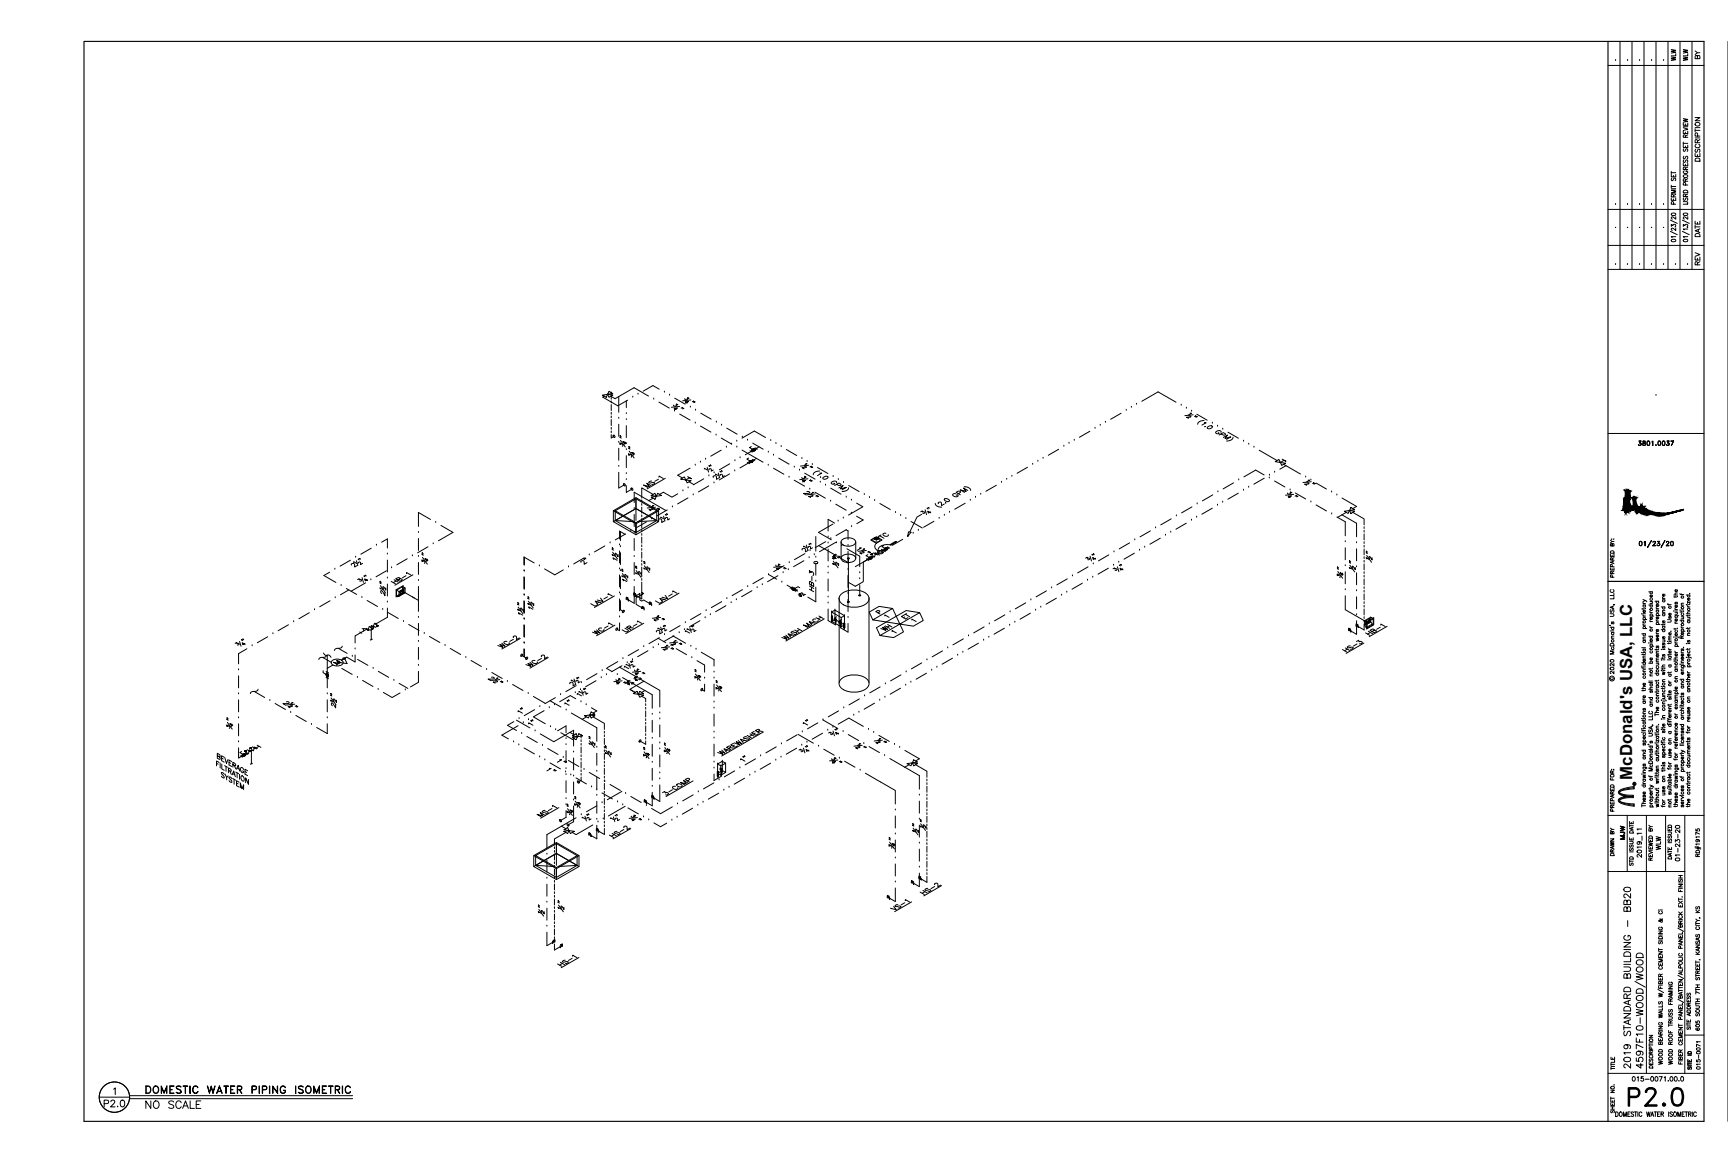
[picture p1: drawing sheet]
<svg xmlns="http://www.w3.org/2000/svg" width="914mm" height="610mm" viewBox="0 0 914 610" stroke-linecap="round" stroke-linejoin="round" font-family="sans-serif">
<defs><g id="words">
<text font-size="14.6" x="861" y="586">P2.0</text>
<text font-size="9.3" x="872" y="567" transform="rotate(-90 872 567)">4597F10-WOOD/WOOD</text>
<text font-size="8.9" x="864" y="413" transform="rotate(-90 864 413)">McDonald's USA, LLC</text>
<text font-size="7.9" x="76" y="580">DOMESTIC WATER PIPING ISOMETRIC</text>
<text font-size="7.5" x="76" y="588">NO SCALE</text>
<g font-size="7.1">
<text x="866" y="291">01/23/20</text>
<text x="864" y="567" transform="rotate(-90 864 567)">2019 STANDARD BUILDING - BB20</text>
<text x="54" y="587">P2.0</text>
</g>
<g font-size="6.6">
<text x="355" y="218">34&quot;</text>
<text x="332" y="238" transform="rotate(-90 332 238)">34&quot;</text>
<text x="422" y="256">34&quot;</text>
<text x="679" y="265">34&quot;</text>
<text x="228" y="300" transform="rotate(-90 228 300)">34&quot;</text>
<text x="307" y="300">2&quot;</text>
<text x="727" y="299" transform="rotate(-90 727 299)">12&quot;</text>
<text x="345" y="304" transform="rotate(-90 345 304)">12&quot;</text>
<text x="409" y="303">34&quot;</text>
<text x="718" y="304" transform="rotate(-90 718 304)">12&quot;</text>
<text x="341" y="307" transform="rotate(-90 341 307)">12&quot;</text>
<text x="712" y="307" transform="rotate(-90 712 307)">34&quot;</text>
<text x="465" y="335">WH</text>
<text x="324" y="363">34&quot;</text>
<text x="372" y="362" transform="rotate(-90 372 362)">34&quot;</text>
<text x="125" y="387" transform="rotate(-90 125 387)">34&quot;</text>
<text x="316" y="397" transform="rotate(-90 316 397)">12&quot;</text>
<text x="325" y="402" transform="rotate(-90 325 402)">12&quot;</text>
<text x="356" y="400" transform="rotate(-90 356 400)">34&quot;</text>
<text x="345" y="403" transform="rotate(-90 345 403)">34&quot;</text>
<text x="304" y="433" transform="rotate(-90 304 433)">34&quot;</text>
<text x="332" y="436">34&quot;</text>
<text x="487" y="443" transform="rotate(-90 487 443)">12&quot;</text>
<text x="491" y="441" transform="rotate(-90 491 441)">12&quot;</text>
<text x="475" y="450" transform="rotate(-90 475 450)">34&quot;</text>
<text x="300" y="484" transform="rotate(-90 300 484)">12&quot;</text>
<text x="289" y="486" transform="rotate(-90 289 486)">12&quot;</text>
</g>
<g font-size="6.2">
<text x="360" y="214">34&quot;</text>
<text x="337" y="243" transform="rotate(-90 337 243)">34&quot;</text>
<text x="341" y="272">12&quot;</text>
<text x="464" y="286">TC</text>
<text x="445" y="302" transform="rotate(-90 445 302)">12&quot;</text>
<text x="344" y="330">12&quot;</text>
<text x="476" y="329">ET</text>
<text x="349" y="345">12&quot;</text>
<text x="353" y="343">12&quot;</text>
<text x="334" y="358">34&quot;</text>
<text x="383" y="367" transform="rotate(-90 383 367)">34&quot;</text>
<text x="462" y="395">12&quot;</text>
<text x="451" y="398">12&quot;</text>
<text x="438" y="405">34&quot;</text>
<text x="308" y="429" transform="rotate(-90 308 429)">34&quot;</text>
</g>
<g font-size="5.7">
<text x="888" y="33" transform="rotate(-90 888 33)">WLW</text>
<text x="894" y="33" transform="rotate(-90 894 33)">WLW</text>
<text x="901" y="32" transform="rotate(-90 901 32)">BY</text>
<text x="901" y="86" transform="rotate(-90 901 86)">DESCRIPTION</text>
<text x="901" y="126" transform="rotate(-90 901 126)">DATE</text>
<text x="901" y="141" transform="rotate(-90 901 141)">REV</text>
<text x="866" y="237">3801.0037</text>
<text x="689" y="258">12&quot;</text>
<text x="176" y="353">M</text>
<text x="278" y="379" transform="rotate(-90 278 379)">1&quot;</text>
<text x="283" y="385" transform="rotate(-90 283 385)">1&quot;</text>
<text x="429" y="385" transform="rotate(-90 429 385)">1&quot;</text>
<text x="395" y="404" transform="rotate(-90 395 404)">1&quot;</text>
<text x="861" y="445" transform="rotate(-90 861 445)">MJW</text>
<text x="870" y="455" transform="rotate(-90 870 455)">2019_11</text>
<text x="890" y="457" transform="rotate(-90 890 457)">01-23-20</text>
<text x="863" y="573">015-0071.00.0</text>
</g>
<g font-size="5.3">
<text x="432" y="314" transform="rotate(-90 432 314)">HB-3</text>
<text x="302" y="374" transform="rotate(-90 302 374)">1&quot;</text>
<text x="880" y="451" transform="rotate(-90 880 451)">WLW</text>
<text x="886" y="564" transform="rotate(-90 886 564)">WOOD ROOF TRUSS FRAMING</text>
<text x="901" y="567" transform="rotate(-90 901 567)">015-0071</text>
</g>
<g font-size="4.9">
<text x="855" y="307" transform="rotate(-90 855 307)">PREPARED BY:</text>
<text x="462" y="326">P</text>
<text x="855" y="430" transform="rotate(-90 855 430)">PREPARED FOR:</text>
<text x="855" y="454" transform="rotate(-90 855 454)">DRAWN BY</text>
<text x="865" y="459" transform="rotate(-90 865 459)">STD ISSUE DATE</text>
<text x="876" y="456" transform="rotate(-90 876 456)">REVIEWED BY</text>
<text x="896" y="546" transform="rotate(-90 896 546)">SITE ADDRESS</text>
<text x="855" y="567" transform="rotate(-90 855 567)">TITLE</text>
<text x="855" y="590" transform="rotate(-90 855 590)">SHEET NO.</text>
</g>
<g font-size="4.4">
<text x="467" y="328">1</text>
<text x="482" y="330">1</text>
<text x="471" y="336">1</text>
<text x="294" y="405">1&quot;&quot;</text>
<text x="289" y="409">1&quot;&quot;</text>
</g>
<text font-size="4" x="851" y="361">c</text>
<text font-size="3.5" x="864" y="416">R</text>
</g></defs>
<!-- layer: P-DOMW-H140 -->
<g fill="none" stroke="#000" stroke-width=".53">
<path d="M320 210h-1l8 5 5-3M331 212v4M349 206l-3-2-6 3M371 219l5 3M331 225v7M385 227l5 3M397 239l-3 2M398 235l6 3M402 236l-2 1M331 257v4l3-2M331 241v6M372 253l-5 4"/>
<path d="M386 245l-5 4M412 242l6 4M440 258l5 3M669 253l-6 3M677 248l3-2 8 5M696 256l6 3M359 261l-3 2-5-3-2 2M441 277l-8 5 7 4M442 277l-4-2v6M453 266l4 2-8 5M628 277l-6 3M641 269l-5 3"/>
<path d="M655 261l-5 3M710 264l8 4-2 1M425 297l-5 3M438 291v6M442 287l-8 5M448 290l7 4v6M600 293l-5 3M614 285l-6 3M398 313l-6 3M412 305l-6 3M438 306v7M455 309v6"/>
<path d="M559 317l-5 3M573 309l-6 3M587 301l-6 3M357 336l-6 4M370 328l-5 4M384 321l-5 3M438 322v6l4 3v-3M440 328v2M441 327h1l-1 1zM442 327l1 1h-1zM442 327h.1M443 326l-1 1"/>
<path d="M532 332l-6 4M545 324l-5 4M328 353l8 5M329 352l-5 3M339 359l10 6v9M343 344l-6 4M371 345l7 4v3M490 356l-5 3M504 348l-5 3M518 340l-6 4M282 379l7 4M288 376l-6 3"/>
<path d="M302 368l-6 3M302 368l3 2M313 375l3 1-2 1M315 360l-5 3M341 360l-8 5 3 1-2-1M378 378v6M449 380l8 4M463 372l-6 3M477 364l-6 3M274 384l-8 5 3 2M277 396l6 3M295 387l5-3v4"/>
<path d="M297 388l6 3h1M300 397v7M349 384v6M349 399v7M378 394v6M422 396l-6 3M435 388l-5 3M449 380l-5 3M479 397l7 5-1 1M291 404l6 3M300 413v6M305 412l5 3"/>
<path d="M319 420l5 3M349 415v9l-3-2M380 411v1M380 420l-5 3M381 406l1 1h-1zM381 406l1 1M382 408v3l-4 2v-3M382 407v1h-1zM382 407h.1M394 412l-5 3M408 404l-6 3M300 433l-3 1"/>
<path d="M314 437l-9 5-2-2M331 427l-9 5M332 428l6 3M345 422h.1M345 421v1M345 421h1l-1 1zM345 422h1v1zM346 435l4 2 3-1M367 428l-6 3"/>
<circle cx="334" cy="259" r=".6"/>
<circle cx="455" cy="315" r=".4"/>
<circle cx="442" cy="329" r=".2"/>
<circle cx="382" cy="409" r=".2"/>
<circle cx="297" cy="434" r=".6"/>
</g>
<g fill="#000">
<circle cx="331" cy="219" r=".2"/>
<circle cx="335" cy="210" r=".2"/>
<circle cx="338" cy="209" r=".2"/>
<circle cx="352" cy="208" r=".2"/>
<circle cx="354" cy="209" r=".2"/>
<circle cx="368" cy="217" r=".2"/>
<circle cx="331" cy="222" r=".2"/>
<circle cx="379" cy="223" r=".2"/>
<circle cx="382" cy="225" r=".2"/>
<circle cx="393" cy="231" r=".2"/>
<circle cx="396" cy="233" r=".2"/>
<circle cx="407" cy="239" r=".2"/>
<circle cx="331" cy="254" r=".2"/>
<circle cx="331" cy="251" r=".2"/>
<circle cx="361" cy="260" r=".2"/>
<circle cx="364" cy="258" r=".2"/>
<circle cx="375" cy="252" r=".2"/>
<circle cx="378" cy="250" r=".2"/>
<circle cx="389" cy="244" r=".2"/>
<circle cx="392" cy="242" r=".2"/>
<circle cx="409" cy="241" r=".2"/>
<circle cx="420" cy="247" r=".2"/>
<circle cx="423" cy="249" r=".2"/>
<circle cx="434" cy="255" r=".2"/>
<circle cx="437" cy="257" r=".2"/>
<circle cx="658" cy="259" r=".2"/>
<circle cx="661" cy="258" r=".2"/>
<circle cx="672" cy="251" r=".2"/>
<circle cx="674" cy="250" r=".2"/>
<circle cx="444" cy="276" r=".2"/>
<circle cx="446" cy="274" r=".2"/>
<circle cx="448" cy="263" r=".2"/>
<circle cx="451" cy="265" r=".2"/>
<circle cx="631" cy="275" r=".2"/>
<circle cx="633" cy="274" r=".2"/>
<circle cx="644" cy="267" r=".2"/>
<circle cx="647" cy="266" r=".2"/>
<circle cx="705" cy="260" r=".2"/>
<circle cx="707" cy="262" r=".2"/>
<circle cx="428" cy="295" r=".2"/>
<circle cx="431" cy="294" r=".2"/>
<circle cx="438" cy="287" r=".2"/>
<circle cx="438" cy="284" r=".2"/>
<circle cx="443" cy="287" r=".2"/>
<circle cx="445" cy="289" r=".2"/>
<circle cx="589" cy="299" r=".2"/>
<circle cx="592" cy="297" r=".2"/>
<circle cx="603" cy="291" r=".2"/>
<circle cx="606" cy="290" r=".2"/>
<circle cx="617" cy="283" r=".2"/>
<circle cx="620" cy="282" r=".2"/>
<circle cx="387" cy="319" r=".2"/>
<circle cx="390" cy="317" r=".2"/>
<circle cx="401" cy="311" r=".2"/>
<circle cx="403" cy="309" r=".2"/>
<circle cx="438" cy="319" r=".2"/>
<circle cx="438" cy="316" r=".2"/>
<circle cx="455" cy="306" r=".2"/>
<circle cx="455" cy="303" r=".2"/>
<circle cx="562" cy="315" r=".2"/>
<circle cx="565" cy="313" r=".2"/>
<circle cx="576" cy="307" r=".2"/>
<circle cx="578" cy="305" r=".2"/>
<circle cx="359" cy="335" r=".2"/>
<circle cx="362" cy="333" r=".2"/>
<circle cx="373" cy="327" r=".2"/>
<circle cx="376" cy="325" r=".2"/>
<circle cx="521" cy="339" r=".2"/>
<circle cx="523" cy="337" r=".2"/>
<circle cx="534" cy="331" r=".2"/>
<circle cx="537" cy="329" r=".2"/>
<circle cx="548" cy="323" r=".2"/>
<circle cx="551" cy="321" r=".2"/>
<circle cx="318" cy="359" r=".2"/>
<circle cx="321" cy="357" r=".2"/>
<circle cx="332" cy="351" r=".2"/>
<circle cx="335" cy="349" r=".2"/>
<circle cx="346" cy="343" r=".2"/>
<circle cx="366" cy="342" r=".2"/>
<circle cx="368" cy="344" r=".2"/>
<circle cx="378" cy="356" r=".2"/>
<circle cx="493" cy="355" r=".2"/>
<circle cx="496" cy="353" r=".2"/>
<circle cx="507" cy="347" r=".2"/>
<circle cx="510" cy="345" r=".2"/>
<circle cx="291" cy="375" r=".2"/>
<circle cx="293" cy="373" r=".2"/>
<circle cx="304" cy="367" r=".2"/>
<circle cx="307" cy="365" r=".2"/>
<circle cx="307" cy="371" r=".2"/>
<circle cx="310" cy="373" r=".2"/>
<circle cx="349" cy="377" r=".2"/>
<circle cx="378" cy="375" r=".2"/>
<circle cx="378" cy="372" r=".2"/>
<circle cx="452" cy="378" r=".2"/>
<circle cx="455" cy="377" r=".2"/>
<circle cx="466" cy="371" r=".2"/>
<circle cx="468" cy="369" r=".2"/>
<circle cx="479" cy="363" r=".2"/>
<circle cx="482" cy="361" r=".2"/>
<circle cx="272" cy="393" r=".2"/>
<circle cx="275" cy="394" r=".2"/>
<circle cx="291" cy="385" r=".2"/>
<circle cx="294" cy="386" r=".2"/>
<circle cx="300" cy="394" r=".2"/>
<circle cx="300" cy="391" r=".2"/>
<circle cx="349" cy="380" r=".2"/>
<circle cx="378" cy="391" r=".2"/>
<circle cx="378" cy="387" r=".2"/>
<circle cx="424" cy="394" r=".2"/>
<circle cx="427" cy="393" r=".2"/>
<circle cx="438" cy="386" r=".2"/>
<circle cx="441" cy="385" r=".2"/>
<circle cx="460" cy="386" r=".2"/>
<circle cx="462" cy="388" r=".2"/>
<circle cx="473" cy="394" r=".2"/>
<circle cx="476" cy="395" r=".2"/>
<circle cx="286" cy="401" r=".2"/>
<circle cx="288" cy="402" r=".2"/>
<circle cx="299" cy="408" r=".2"/>
<circle cx="300" cy="410" r=".2"/>
<circle cx="300" cy="407" r=".2"/>
<circle cx="302" cy="410" r=".2"/>
<circle cx="313" cy="416" r=".2"/>
<circle cx="316" cy="418" r=".2"/>
<circle cx="349" cy="412" r=".2"/>
<circle cx="349" cy="409" r=".2"/>
<circle cx="378" cy="406" r=".2"/>
<circle cx="378" cy="403" r=".2"/>
<circle cx="383" cy="418" r=".2"/>
<circle cx="386" cy="417" r=".2"/>
<circle cx="397" cy="410" r=".2"/>
<circle cx="400" cy="409" r=".2"/>
<circle cx="411" cy="402" r=".2"/>
<circle cx="413" cy="401" r=".2"/>
<circle cx="316" cy="435" r=".2"/>
<circle cx="319" cy="433" r=".2"/>
<circle cx="327" cy="424" r=".2"/>
<circle cx="330" cy="426" r=".2"/>
<circle cx="343" cy="434" r=".2"/>
<circle cx="356" cy="434" r=".2"/>
<circle cx="358" cy="432" r=".2"/>
<circle cx="369" cy="426" r=".2"/>
<circle cx="372" cy="424" r=".2"/>
</g>
<!-- layer: Tag -->
<path d="M472 322l2 4-5 3-7-1-2-4 5-3 7 1-10 6M487 324l2 4-6 3-7-1-2-4 5-3 8 1-11 6 2 4-5 3-7-1-2-4 5-3 7 1-10 6" fill="none" stroke="#000" stroke-width=".53"/>
<!-- layer: P-DOMW-COLD -->
<g fill="none" stroke="#000" stroke-width=".53">
<path d="M323 210l3 1 1-1M327 210v8M343 210l-7-5-9 5M349 213l5 3M360 219l5 3M327 225v6M327 237v7M371 225l5 4M382 232l5 3M393 238l7 5M327 250v8l3-1M375 257l-5 3"/>
<path d="M386 251l-5 3M396 245l-4 3M399 243h1l4 2M409 248l6 3M653 256l-6 3M669 251l-5-2-6 3M674 255l6 3M228 275l-7-4v8M233 278l7 4-8 4M336 272v7M342 276l-5 3M346 264l-3 1-7-5v6"/>
<path d="M353 270l-5 3M364 263l-5 4M431 260l6 4M442 267l6 3M453 273l4 2-4 2M620 275l-6 3M631 268l-6 3M642 262l-6 3M685 261l6 3M696 267l6 3M707 274l5 2v8M710 272l8 5v7"/>
<path d="M712 271l-4 3M185 296l-5 4M196 290l-5 3M202 287l3-2v5M205 296v7M215 296l-5 3M221 285v6M221 298v6M226 289l-5 4M277 295v4M283 298l-6-3v4M309 295l-5 3"/>
<path d="M320 289l-5 3M328 292v6M328 281v5M328 292v7M331 283l-3-2v4M331 283l-5 3M336 285v6M426 293l-6 3M431 297a.9 .9 0 0 1 1 0 .9 .9 0 0 1 0 1h-1zM432 284v8M432 298v6M433 289l9 5"/>
<path d="M437 287l-6 3M444 295l5 3M448 280l1 1v4M448 280l-6 3M449 292v6M449 295v24M576 300l-6 3M587 294l-6 3M598 287l-6 3M609 281l-6 3M712 290v6M718 290v7"/>
<path d="M174 303l-3 2 7 3M175 318l-6 3M183 311l6 4M185 312l-5 3M193 308l-7 5M194 318l6 3M204 302l-5 3M205 309v6M213 313l6 3M218 316l3 2M221 310v14M277 305v7"/>
<path d="M277 318v6M288 301l6 3 4-2M328 304v7M328 317v6M328 318v5l2 1M328 305v6M331 317h1M331 316v1M331 316h1v1zM332 317h1v1zM333 318l3 1v-3l3-2v4h1h1l3 1M336 310v6"/>
<path d="M344 319v1zM344 319h1l-1 1zM344 320h1M345 319v2M382 318l-6 4M393 312l-6 3M404 306l-6 3M407 304l4 2M416 310l6 3M432 311v7l-5-2M449 305v6M449 317v7"/>
<path d="M543 319l-6 3M554 313l-6 3M565 306l-6 3M712 315v8l11 6M718 303v6M718 316v6M142 337l-6 3M153 331l-6 3M164 324l-6 3M190 334l1 1M192 333h1M192 333v1"/>
<path d="M193 333h1M194 333l-6 4v3M196 332v6M197 338l-1 1M197 331l-1 1M198 330h2M205 322v5l-6 3M205 324l6 3M216 330l6 4M221 330v6M227 337l6 3M277 331v6"/>
<path d="M328 330v4l-2-1M348 338l4 2M349 337l-6 4M360 331l-6 3M371 325l-6 3M444 329h1l-1 1zM445 330v2l4 2v-4M445 329l-1 1zM445 328v1M445 328h-1M447 332v1M510 338l-6 3"/>
<path d="M521 332l-6 3M532 325l-6 4M714 333v1M714 332l1 1-1 1zM714 334l1-1v1zM718 329v7l-3-2M126 358v6M131 343l-5 3v5M171 348l4 3M171 346l1 1h2l1 1M173 347l-1 1h-3v1M173 347v9"/>
<path d="M173 359v5M176 352l-3 2M179 343l5 3M181 354l5 3M181 342v1h-3l-1 1M188 347v3l-5-2M189 349l6 3M200 355l6 3M221 343v6M221 355v6l-4 2M238 343l6 3M249 350l6 3"/>
<path d="M260 356l6 3M277 343v4l2 1M277 343v5l-1-1M316 356l-6 4M321 354l3 1M327 350l-6 3M338 344l-6 3M358 343l5 3M369 350l4 2M477 357l-6 3M488 351l-6 3M499 344l-6 4"/>
<path d="M126 370v7M134 366l6 3M137 365l-1 1h-3v1M146 372l5 3M157 379l5 3M173 370v7M192 360l5 3M203 366l4 3 5-2M211 362l5 2M271 362l6 3M282 369l7 3M283 376l-6 3"/>
<path d="M291 371l6 3M294 369l-6 3M302 377l6 4M305 363l-6 3M310 379l-2 2M335 362l10 6v7M335 361l-1 1M341 365l-1 1M373 362v4l-2-1M444 376l-6 3M455 370l-6 3M466 363l-6 4"/>
<path d="M126 396v5l2-1M126 383v6M130 398l1 1M133 397v7M134 397l-1 1M135 395l1 1M136 394l2 1M137 395l-1 1M173 383v5l-5-3M272 382l-3 2 4 3M273 381l7 4M279 390l5 3"/>
<path d="M290 396l5 3M302 388l2-2v9M302 388l2 1M302 388l-9 4-7-4M308 381l8 4v7M316 399v6M345 381v6M411 395l-6 3M422 389l-6 3M422 389l8 4M433 383l-6 3M435 381l8 5"/>
<path d="M436 396l5 4M449 389l5 3M460 395l5 3M134 404h-1M301 402l5 4M304 401v6M304 414v6M312 409l5 3M316 411v7M323 415l5 3M329 419l-8 4M345 419v7l-3-1"/>
<path d="M345 407v6M378 414l-6 3M389 408l-6 3M400 402l-6 3M447 403l5 3M458 409l16 9v7M471 401l15 9v8M481 405l-2 1M297 437l2 2M304 435l-3 2M305 433l-16 9v7M316 437v7l-3-2"/>
<path d="M316 424v6M316 426l-6 4M334 421l5 4M341 424h.1M341 423v2M341 423l1 1h-1zM341 424h1v1zM356 427l-6 4-5-3M367 421l-6 3M474 432v6M486 424v6M289 455v7"/>
<path d="M312 441v1M312 441h1l-1 1zM312 442h1v1zM474 457v7M486 449v7M289 468v6M470 475h.1M470 474v1M470 474v1zM470 475h1v1zM474 470v7l-3-2M482 467h1"/>
<path d="M482 466v1M482 466h1v1zM483 467h1v1zM486 462v7l-2-2M289 493v7l3-1M292 498h1l-1 1zM293 498l1-1-1 1zM294 498h-1M294 497v2"/>
<circle cx="330" cy="257" r=".6"/>
<circle cx="449" cy="296" r=".5"/>
<circle cx="449" cy="319" r=".5"/>
<circle cx="326" cy="333" r=".6"/>
<circle cx="330" cy="324" r=".6"/>
<circle cx="445" cy="331" r=".2"/>
<circle cx="276" cy="347" r=".6"/>
<circle cx="279" cy="348" r=".6"/>
<circle cx="371" cy="365" r=".6"/>
<circle cx="301" cy="436" r=".6"/>
</g>
<!-- layer: P-DOMW-HRCI -->
<g fill="none" stroke="#000" stroke-width=".53">
<path d="M593 219l-5 3M604 212l9-5 9 6M633 219l6 3M382 238l-6 3M405 232l-6-4-6 4M416 238l6 3M560 238l-5 3M577 228l-6 3M650 229l5 3M666 238l10 6M365 255l2 1M365 248l-6 3 2 2"/>
<path d="M433 247l5 4M449 257l6 3M527 257l-5 3M544 247l-6 3M679 246h1M466 266l5 4M482 276l6 3M494 276l-5 3M511 266l-6 3M459 296h1M459 296l-2 1v11l-4 2-4-2M461 295l-8 5"/>
<path d="M478 285l-6 4"/>
</g>
<g fill="#000">
<circle cx="596" cy="217" r=".2"/>
<circle cx="599" cy="216" r=".2"/>
<circle cx="601" cy="214" r=".2"/>
<circle cx="625" cy="214" r=".2"/>
<circle cx="628" cy="216" r=".2"/>
<circle cx="631" cy="218" r=".2"/>
<circle cx="384" cy="237" r=".2"/>
<circle cx="387" cy="235" r=".2"/>
<circle cx="390" cy="233" r=".2"/>
<circle cx="408" cy="233" r=".2"/>
<circle cx="411" cy="235" r=".2"/>
<circle cx="413" cy="236" r=".2"/>
<circle cx="563" cy="236" r=".2"/>
<circle cx="566" cy="235" r=".2"/>
<circle cx="568" cy="233" r=".2"/>
<circle cx="579" cy="227" r=".2"/>
<circle cx="582" cy="225" r=".2"/>
<circle cx="585" cy="223" r=".2"/>
<circle cx="642" cy="224" r=".2"/>
<circle cx="644" cy="226" r=".2"/>
<circle cx="647" cy="227" r=".2"/>
<circle cx="658" cy="233" r=".2"/>
<circle cx="661" cy="235" r=".2"/>
<circle cx="664" cy="237" r=".2"/>
<circle cx="368" cy="246" r=".2"/>
<circle cx="371" cy="245" r=".2"/>
<circle cx="373" cy="243" r=".2"/>
<circle cx="424" cy="243" r=".2"/>
<circle cx="427" cy="244" r=".2"/>
<circle cx="430" cy="246" r=".2"/>
<circle cx="441" cy="252" r=".2"/>
<circle cx="444" cy="254" r=".2"/>
<circle cx="446" cy="255" r=".2"/>
<circle cx="530" cy="255" r=".2"/>
<circle cx="533" cy="254" r=".2"/>
<circle cx="535" cy="252" r=".2"/>
<circle cx="546" cy="246" r=".2"/>
<circle cx="549" cy="244" r=".2"/>
<circle cx="552" cy="243" r=".2"/>
<circle cx="457" cy="262" r=".2"/>
<circle cx="460" cy="263" r=".2"/>
<circle cx="463" cy="265" r=".2"/>
<circle cx="474" cy="271" r=".2"/>
<circle cx="477" cy="273" r=".2"/>
<circle cx="479" cy="274" r=".2"/>
<circle cx="497" cy="274" r=".2"/>
<circle cx="500" cy="273" r=".2"/>
<circle cx="502" cy="271" r=".2"/>
<circle cx="513" cy="265" r=".2"/>
<circle cx="516" cy="263" r=".2"/>
<circle cx="519" cy="262" r=".2"/>
<circle cx="464" cy="293" r=".2"/>
<circle cx="467" cy="292" r=".2"/>
<circle cx="469" cy="290" r=".2"/>
<circle cx="480" cy="284" r=".2"/>
<circle cx="483" cy="282" r=".2"/>
<circle cx="486" cy="281" r=".2"/>
</g>
<!-- layer: p-valve -->
<g fill="none" stroke="#000" stroke-width=".53">
<path d="M319 209h3l-1 1zM322 209h2l-2 1zM322 207l2 1-2 1zM397 239h1M398 236l-1 1 2 1M398 238h1zM398 238l1 1M399 238h.1M399 238l-1 1zM399 238v1zM399 239h.1M399 238h1z"/>
<path d="M399 238h1M400 237l1 1M360 254l2-2 2 4 2-2zM364 252l2 1h-1l-2 1M395 245h2M396 242l-1 1 2 1M397 244h.1M397 244l-1 1h1M397 245v-1zM397 244h1zM398 244h.1M397 244v1z"/>
<path d="M397 244l1 1zM398 244h-1zM398 244h1h-1M398 243l1 1M675 244l2-1 1 3 2-1zM678 243l2 1h-1l-1 1M345 262l2-1v2zM345 263h2v1zM348 261l2 1-3 1zM711 271l3-1-1 2zM714 270l3 1-2 1zM715 269l2 1h-3z"/>
<path d="M458 296h2M459 293l-1 1 3 1M460 295h1zM460 295l-1 1h1M460 296l1-1zM461 295h.1M461 295l-1 1zM461 295v1zM461 295h1h-1M461 293h1l-1 1zM461 293h1l-1 1 1-1zM461 293h1h-1z"/>
<path d="M461 293h.1M461 294l1 1M462 293h-1M463 293h.1M464 293h.1M464 294l-1-1v2l-1-1M467 291l1 1M468 289h-1l2 1M468 290h1zM468 291l1-1zM468 291h1M469 290h.1"/>
<path d="M469 290l-1 1zM469 290v1zM469 290l1 1zM469 290h1zM469 290h1M470 289l1 1M419 312h1zM419 311l1 1zM419 311h-1M420 311v1zM420 311h-1v1M420 312h1z"/>
<path d="M420 312l1-1zM420 312h.1M421 312h-1M422 312l-1 1M422 315h2M423 314h.1M423 311l-1-1-2 2M424 314h.1M423 316l1-1v1zM423 316l1-1v1v-1zM423 316h1zM424 316h.1"/>
<path d="M424 315h.1M424 314h-1l3 1h-1M195 333h.1M197 333h.1M197 332h-2v1h-1M197 333l-1 1M197 332h.1M197 331h.1M198 331h.1M198 332h.1M199 331h1h-1l1 1zM199 331l-1-1v2l-2-1"/>
<path d="M199 331h1zM200 331h.1M199 331l-1 1M171 355v1l2 1M173 358l1 1M173 355l1 1M173 357h.1M173 356v1zM173 358v-1zM173 356l1 1M173 358l1 1v-1M173 357v1z"/>
<path d="M173 357l1 1zM173 357h1zM174 357h.1M174 357h-1zM309 379l3-1-1 2zM312 378l3 1-2 1zM313 377l2 1h-3zM332 361h3l-1 1M335 367l2-1 1 1zM338 367l3 1-2 1zM339 366l2 1h-3zM127 400l1 1"/>
<path d="M128 398h-1l2 1M128 399h1zM128 400l1-1zM128 400h1M129 399h.1M129 399h1zM129 399v1zM129 399l1 1zM130 399h.1M129 399h1M130 397v1h-1h1zM130 397v1h-1z"/>
<path d="M130 397v1zM130 398h.1M130 397h.1M130 398l1 1M131 397h-1M132 397h.1M132 396h1h-1zM132 396h1h-1h1zM132 396h1zM132 396h.1M133 398l-1-1-1 2-1-1M134 395l-1 1"/>
<path d="M134 396h.1M135 395h.1M135 396h.1M136 396h-1l-1 1h-1M303 389l2-1 1 2zM303 390h3l-1 1zM306 388l2 1-2 1zM480 404h3l-1 1zM483 404h2l-1 1zM484 402l1 1-2 1zM298 440h3l-1 1zM298 439l2-1 1 2z"/>
<path d="M301 440h3l-2 1z"/>
</g>
<!-- layer: P-DOMW-COLD -->
<g fill="#000">
<circle cx="346" cy="211" r=".2"/>
<circle cx="327" cy="221" r=".2"/>
<circle cx="368" cy="224" r=".2"/>
<circle cx="379" cy="230" r=".2"/>
<circle cx="390" cy="237" r=".2"/>
<circle cx="327" cy="247" r=".2"/>
<circle cx="378" cy="256" r=".2"/>
<circle cx="389" cy="249" r=".2"/>
<circle cx="407" cy="246" r=".2"/>
<circle cx="418" cy="253" r=".2"/>
<circle cx="429" cy="259" r=".2"/>
<circle cx="655" cy="254" r=".2"/>
<circle cx="672" cy="253" r=".2"/>
<circle cx="231" cy="276" r=".2"/>
<circle cx="336" cy="269" r=".2"/>
<circle cx="345" cy="275" r=".2"/>
<circle cx="356" cy="268" r=".2"/>
<circle cx="367" cy="262" r=".2"/>
<circle cx="440" cy="265" r=".2"/>
<circle cx="451" cy="272" r=".2"/>
<circle cx="451" cy="279" r=".2"/>
<circle cx="612" cy="279" r=".2"/>
<circle cx="622" cy="273" r=".2"/>
<circle cx="633" cy="267" r=".2"/>
<circle cx="644" cy="260" r=".2"/>
<circle cx="694" cy="266" r=".2"/>
<circle cx="705" cy="272" r=".2"/>
<circle cx="188" cy="295" r=".2"/>
<circle cx="199" cy="289" r=".2"/>
<circle cx="205" cy="293" r=".2"/>
<circle cx="218" cy="294" r=".2"/>
<circle cx="221" cy="282" r=".2"/>
<circle cx="229" cy="288" r=".2"/>
<circle cx="285" cy="299" r=".2"/>
<circle cx="301" cy="300" r=".2"/>
<circle cx="323" cy="287" r=".2"/>
<circle cx="328" cy="288" r=".2"/>
<circle cx="328" cy="289" r=".2"/>
<circle cx="334" cy="281" r=".2"/>
<circle cx="336" cy="294" r=".2"/>
<circle cx="336" cy="282" r=".2"/>
<circle cx="429" cy="291" r=".2"/>
<circle cx="432" cy="295" r=".2"/>
<circle cx="440" cy="285" r=".2"/>
<circle cx="449" cy="289" r=".2"/>
<circle cx="579" cy="298" r=".2"/>
<circle cx="589" cy="292" r=".2"/>
<circle cx="600" cy="286" r=".2"/>
<circle cx="712" cy="287" r=".2"/>
<circle cx="718" cy="287" r=".2"/>
<circle cx="177" cy="301" r=".2"/>
<circle cx="177" cy="316" r=".2"/>
<circle cx="181" cy="310" r=".2"/>
<circle cx="192" cy="316" r=".2"/>
<circle cx="196" cy="307" r=".2"/>
<circle cx="205" cy="306" r=".2"/>
<circle cx="205" cy="319" r=".2"/>
<circle cx="207" cy="300" r=".2"/>
<circle cx="221" cy="307" r=".2"/>
<circle cx="277" cy="315" r=".2"/>
<circle cx="277" cy="302" r=".2"/>
<circle cx="328" cy="301" r=".2"/>
<circle cx="328" cy="314" r=".2"/>
<circle cx="328" cy="315" r=".2"/>
<circle cx="328" cy="302" r=".2"/>
<circle cx="385" cy="317" r=".2"/>
<circle cx="396" cy="310" r=".2"/>
<circle cx="414" cy="308" r=".2"/>
<circle cx="425" cy="314" r=".2"/>
<circle cx="449" cy="301" r=".2"/>
<circle cx="449" cy="314" r=".2"/>
<circle cx="546" cy="317" r=".2"/>
<circle cx="556" cy="311" r=".2"/>
<circle cx="567" cy="305" r=".2"/>
<circle cx="712" cy="312" r=".2"/>
<circle cx="718" cy="313" r=".2"/>
<circle cx="144" cy="335" r=".2"/>
<circle cx="155" cy="329" r=".2"/>
<circle cx="166" cy="323" r=".2"/>
<circle cx="203" cy="323" r=".2"/>
<circle cx="214" cy="329" r=".2"/>
<circle cx="221" cy="339" r=".2"/>
<circle cx="221" cy="327" r=".2"/>
<circle cx="224" cy="335" r=".2"/>
<circle cx="277" cy="327" r=".2"/>
<circle cx="277" cy="328" r=".2"/>
<circle cx="328" cy="326" r=".2"/>
<circle cx="352" cy="336" r=".2"/>
<circle cx="363" cy="329" r=".2"/>
<circle cx="374" cy="323" r=".2"/>
<circle cx="449" cy="327" r=".2"/>
<circle cx="513" cy="336" r=".2"/>
<circle cx="523" cy="330" r=".2"/>
<circle cx="535" cy="324" r=".2"/>
<circle cx="718" cy="325" r=".2"/>
<circle cx="126" cy="354" r=".2"/>
<circle cx="133" cy="342" r=".2"/>
<circle cx="186" cy="347" r=".2"/>
<circle cx="188" cy="343" r=".2"/>
<circle cx="189" cy="358" r=".2"/>
<circle cx="197" cy="354" r=".2"/>
<circle cx="221" cy="352" r=".2"/>
<circle cx="236" cy="342" r=".2"/>
<circle cx="247" cy="348" r=".2"/>
<circle cx="257" cy="354" r=".2"/>
<circle cx="277" cy="340" r=".2"/>
<circle cx="319" cy="355" r=".2"/>
<circle cx="330" cy="349" r=".2"/>
<circle cx="341" cy="342" r=".2"/>
<circle cx="366" cy="348" r=".2"/>
<circle cx="480" cy="356" r=".2"/>
<circle cx="491" cy="349" r=".2"/>
<circle cx="502" cy="343" r=".2"/>
<circle cx="126" cy="367" r=".2"/>
<circle cx="143" cy="371" r=".2"/>
<circle cx="154" cy="377" r=".2"/>
<circle cx="173" cy="380" r=".2"/>
<circle cx="173" cy="367" r=".2"/>
<circle cx="200" cy="365" r=".2"/>
<circle cx="208" cy="360" r=".2"/>
<circle cx="214" cy="365" r=".2"/>
<circle cx="268" cy="361" r=".2"/>
<circle cx="280" cy="367" r=".2"/>
<circle cx="286" cy="374" r=".2"/>
<circle cx="297" cy="368" r=".2"/>
<circle cx="308" cy="361" r=".2"/>
<circle cx="345" cy="378" r=".2"/>
<circle cx="447" cy="375" r=".2"/>
<circle cx="458" cy="368" r=".2"/>
<circle cx="469" cy="362" r=".2"/>
<circle cx="126" cy="393" r=".2"/>
<circle cx="165" cy="383" r=".2"/>
<circle cx="276" cy="388" r=".2"/>
<circle cx="283" cy="387" r=".2"/>
<circle cx="287" cy="394" r=".2"/>
<circle cx="304" cy="398" r=".2"/>
<circle cx="345" cy="391" r=".2"/>
<circle cx="403" cy="400" r=".2"/>
<circle cx="414" cy="394" r=".2"/>
<circle cx="425" cy="387" r=".2"/>
<circle cx="433" cy="395" r=".2"/>
<circle cx="436" cy="381" r=".2"/>
<circle cx="446" cy="387" r=".2"/>
<circle cx="468" cy="400" r=".2"/>
<circle cx="304" cy="411" r=".2"/>
<circle cx="309" cy="407" r=".2"/>
<circle cx="316" cy="408" r=".2"/>
<circle cx="320" cy="414" r=".2"/>
<circle cx="331" cy="420" r=".2"/>
<circle cx="345" cy="416" r=".2"/>
<circle cx="370" cy="419" r=".2"/>
<circle cx="381" cy="413" r=".2"/>
<circle cx="392" cy="406" r=".2"/>
<circle cx="455" cy="408" r=".2"/>
<circle cx="308" cy="431" r=".2"/>
<circle cx="316" cy="421" r=".2"/>
<circle cx="316" cy="434" r=".2"/>
<circle cx="319" cy="425" r=".2"/>
<circle cx="342" cy="426" r=".2"/>
<circle cx="359" cy="425" r=".2"/>
<circle cx="474" cy="429" r=".2"/>
<circle cx="486" cy="421" r=".2"/>
<circle cx="289" cy="452" r=".2"/>
<circle cx="474" cy="454" r=".2"/>
<circle cx="486" cy="446" r=".2"/>
<circle cx="486" cy="459" r=".2"/>
<circle cx="289" cy="465" r=".2"/>
<circle cx="474" cy="467" r=".2"/>
<circle cx="289" cy="490" r=".2"/>
</g>
<!-- layer: p-pump -->
<path d="M461 286l3-2 3 2-3 1zM463 293l2 1M464 287a2.4 2.4 0 0 0-1 3 2.4 2.4 0 0 0 2 2M464 292a1.5 1.5 0 0 1 2-1 1.5 1.5 0 0 1 1 2 1.5 1.5 0 0 1-1 0 1.5 1.5 0 0 1-2-1zM466 291l1 1-2 1zM466 291l3 1M471 288l3-2v1l-3 1zM471 288h-1a4 4 0 0 0-5 4" fill="none" stroke="#000" stroke-width=".53"/>
<!-- layer: Text-water -->
<g fill="none" stroke="#000" stroke-width=".53">
<path d="M630 219l-1 1M631 219l-4 1M629 220h1l-2 1h1M633 220h-1M633 221h.1M637 223a3 3 0 0 0-3 2M637 224h1l-2 1M638 226h.1M639 226a1.4 1.4 0 0 1 1-1 1.4 1.4 0 0 1 2 1 1.4 1.4 0 0 1-2 1 1.4 1.4 0 0 1-1-1zM646 229a1.4 1.4 0 0 0-1-1 1.4 1.4 0 0 0-2 1h2M646 230h2h1l-2-1-2 1M647 231l3-1-2 2 3-1-2 1"/>
<path d="M652 231a2.8 2.8 0 0 1-3 2M373 248l1 1M374 247l1 3M375 249l1-1v1h1M375 246l1 1M376 246v1M378 253l-1-1a1 1 0 0 1 1 0 1 1 0 0 1 1 0v2l2-1M379 251l1 1M380 250l1 3M381 252v-1h1v1h1M381 249l1 1M382 249v1"/>
<path d="M426 247h1h-3l1 1M426 245h1l-2 1M428 246l-4 1M429 247h.1M430 247h-1M434 249a2.9 2.9 0 0 0-4 2M434 250h1l-2 2M434 252h.1M435 253a1.4 1.4 0 0 1 2-1 1.4 1.4 0 0 1 1 1 1.4 1.4 0 0 1-1 1 1.4 1.4 0 0 1-2-1zM443 255a1.4 1.4 0 0 0-2 0 1.4 1.4 0 0 0-1 1h2h-1M443 256l1 1h1l-1-1-2 1M444 258l2-1-1 2 3-1-2 1"/>
<path d="M449 258a2.8 2.8 0 0 1-3 2M510 258a3 3 0 0 1 4 2M512 260l-2-2 1 2-3-1 2 2M349 275h-1a1 1 0 0 1 1 0 1 1 0 0 1 1 0v1h2M350 274l1 1M351 273l1 3M352 274h1v1h1M352 272l1 1M353 272h.1M427 260l1 1h-3l2 1M429 262h1l-2 1h1M430 261h1h-2"/>
<path d="M431 261l-4 1M432 262h.1M433 263h-1M487 271l1-1v1h1l-1 1M488 272l-3 2-4 8M490 270v2M491 269h.1M491 269h1M492 271l-1 1v-2l2 1M495 266a2.7 2.7 0 0 0 3 2M497 267l-1-1a1 1 0 0 1 1 0 1 1 0 0 1 1 0v2l2-1M500 264a1.6 1.6 0 0 1 2 1 1.6 1.6 0 0 1-2-1z"/>
<path d="M500 266h.1M506 261l-2 1a1.4 1.4 0 0 0 1 1 1.4 1.4 0 0 0 2-1h-1M507 261l1-1-2 1 2 1M186 299v-1h1l1 2 1-1M187 298v-1l2 1M189 297v2M190 298v-1l1 1v1l1-1M190 296h.1M190 296h1M425 291h-1a1 1 0 0 1 1-1 1 1 0 0 1 1 1v1l2-1M425 289l2 1M427 288v3"/>
<path d="M428 290v-1h1v1h1M428 288h1M429 288h.1M455 290h1l-2 1M456 292h1l-2 1h1M457 290h1l-2 1M458 291l-4 1M460 292h-1M461 292l-1 1M481 281l1 1-2 2zM574 295h1l2 1h-1M577 294l1 3"/>
<path d="M578 293v1M579 293v1M580 295l-1 1-1-1 2 1M591 300l1 2M592 299l1 1M593 299h.1M189 307l1-1v1h1h-1M192 306v2M193 305h.1M193 304l1 1M194 307h-1v-1l2 1M589 301h1h1l-1 1"/>
<path d="M594 301l-1 1v-1l1 1M127 339l1 3M128 339h.1M129 338v1M348 334h1v1h2M348 333h2M350 332v2M351 333h1v1l1-1M363 334l2 1M364 333l1 1M365 332l1 3M366 333h1v1h1"/>
<path d="M366 331v1M367 331h.1M124 340h1v1h2h-1M130 340l-2 1v-1l2 1M260 358l2 1h-4l2 1M263 359h1l-2 1M264 360h-4M304 359l1 3M305 359h1M306 358v1M330 353l3 1M331 352h2"/>
<path d="M334 350v1M335 350h.1M152 371l1 1h-3l1 1M154 373l1 1h-3l2 1M154 372h1l-1 1M156 373h-4M157 374h-1M158 374h-1M262 360l1 1h-2l1 1M265 361h.1M266 361h-1M302 362h-1a1 1 0 0 1 1-1 1 1 0 0 1 1 1v1l2-1"/>
<path d="M302 360l2 1M305 361v-1h1v1h1M305 367l3 1M306 366l2 1M308 365l1 3M309 367v-1h1v1h1M309 365h.1M310 364v1M423 397l1-1v1h1l-1 1M425 396l1 2M426 395h1M427 395h.1"/>
<path d="M428 397l-1 1v-1h1M438 388l1-1v1h2l-1 1M441 387l1 2M442 386h.1M443 386h.1M444 388l-1 1-1-1h2M308 433h2M310 432v2M311 433h1v1l1-1M311 431v1M311 431h1M323 433l2 1"/>
<path d="M325 432v3M326 434v-1h1v1h1M326 431v1M326 431l1 1"/>
</g>
<!-- layer: Text-water-freeze_in_plan -->
<g fill="none" stroke="#000" stroke-width=".53">
<path d="M344 257l-2-1 2 1h-3l2 1M345 255h-2l3 1h-1M348 254l-2 1M349 252l2 1M352 253l-10 6M324 291h1M324 290h1M324 294v-1l1 1M324 292l3 4M325 296l-1-1 3 2M327 293v2l-1-2v1M201 308l1 1"/>
<path d="M201 308h1M201 310l3 3v2l-2-2v1M201 312v-1l2 1M204 311v1l-1-2v2M207 308l2 1M209 307l2 1M210 307l-2 1M211 306l2 1-1 1-3-2h2h1l-2 1M215 305l-2 1M215 304v-1l2 1M218 304l-9 6M274 320h1"/>
<path d="M274 319h1M279 317h1M279 316h1M280 318l2 4M280 320l-1-1 2 1M282 319v2l-1-2v1M313 319l2 2 1-1M317 319h-1M318 317l1 1h-3M318 319l-3-1 1 2M321 316l-1 1M322 315v-1l2 1"/>
<path d="M325 315l-10 6M329 302h1M329 301l1 1M329 305l2 1M329 303l3 4M330 307l-1-1 3 2M332 305v1l-1-2v1M347 318l2 1h1M351 317l-1 1M352 315l1 2-3-1M352 317h-3l2 1M356 314l-2 1"/>
<path d="M356 313l2 1M359 314l-10 6M268 339l-1 1a1.4 1.4 0 0 0 1 1 1.4 1.4 0 0 0 1-1M272 338l-2 1M272 337h1v1h2M274 323v-1l1 1M274 321l3 4M275 325l-1-1 3 2M275 338l-9 5M277 322v2l-1-2v1M280 322v-1l2 1M316 333l1 2-2-1 1 2-2-1"/>
<path d="M318 332l-1 1a1.4 1.4 0 0 0 1 1 1.4 1.4 0 0 0 2-1M322 331l-2 1M322 330l2 1M325 331l-9 5M331 332l1 1v1h-1l-2-1M333 333l1-1-1-1-1 1 2 1M333 332h2M337 330l-2 1M337 329l3 1M341 330l-10 5M416 336l2 2-3-1 1 1-2-1M419 336l-1 1"/>
<path d="M420 336l-3-1 1 2M420 334l-1 1h3l-2 1M421 333l2 2M422 333l2 1M423 333l-1 1M429 331l-2-1 1 2-3-1 2 1M430 330h-1M431 330l-3-1 2 2M432 328h-2a1.4 1.4 0 0 0 1 1 1.4 1.4 0 0 0 2-1M432 327l2 1M433 326l3 1M434 327h-1"/>
<path d="M436 327l-20 12M718 339h1v1a.8 .8 0 0 1 1-1 .8 .8 0 0 1 1 1l-2 1M723 335l2 1M724 334l2 1M725 335l-1 1M727 334h1l-1 1-2-1 1-1h1l-1 1M730 332l-2 1M731 331v-1l2 2M734 331l-9 6M266 340l1 2-3-1 2 2-3-1M280 350l2 2-3-1 2 2-3-1M283 350h-1a1.4 1.4 0 0 0 1 1 1.4 1.4 0 0 0 1-1"/>
<path d="M287 348l-2 2M287 347h1v2l2-1M290 348l-10 6M710 344l3 1M712 343l2 1M713 343l-2 1M714 342l-1 1h3l-1 1M718 341l-2 1M722 340l-10 6M175 368h1M175 367l1 1M175 369l3 4"/>
<path d="M175 371h1M178 373v2l-2-3v1M178 371v1l-1-2v1M115 400h1v-1h-1v2l1 1v-2M382 397l2 2-3-1 2 1-3-1M385 397h-1M386 396l1-1h-1h-2l3 2M386 397l-3-1 1 2M386 396h2M388 393l-1 1 2 1h1M389 394l-1 1M391 392l1 1-2-1 1 2-2-1"/>
<path d="M394 392h-1M395 392l-3-1 1 2M395 390l-2 1h4l-2 1M395 389l3 1M397 388l2 2M398 389l-2 1M399 387l-1 1 2 1 1-1M400 388h-1M401 387l1-1-2 1 2 1M402 387h2M404 387l-22 13M115 404h.1"/>
<path d="M116 404l-1-1v2M117 404v2M117 401l1 1M117 404v3l2 1M119 401l-2-1v3h2M119 410l-2-1 2 3-2-1M119 405l1 1M119 401l1 3 1-2M119 410l1 3M120 406v2M121 411h-1M121 408h1l-1-2v3"/>
<path d="M121 403l1 1M122 408v2M123 403l-2-1v3l2 1M123 412l-2-1 2 3-2-1M123 410l1-2 1 3M123 409l1 1M123 412l2 1M123 405h2l-2-2v3M124 412v3M124 405l1 2M125 409h1M125 407l1-2 1 3"/>
<path d="M125 414l1 1M125 406l2 1M125 409v3M127 414l-2-1v3l2 1M127 410v2M127 417v-3l1 3 1-2v3M128 411a1.5 1.5 0 0 1 1 1 1.5 1.5 0 0 1 0 1l-1-1zM129 407l-1-1a1.4 1.4 0 0 0-1 2 1.4 1.4 0 0 0 2 1l-1-1M130 408l1 1M131 408l-1-1v3h1M131 412v3l-1-3v2M351 419h1v1a.8 .8 0 0 1 1-1 .8 .8 0 0 1 1 1l-2 1"/>
<path d="M356 418l-2 1M357 416h-1a1.4 1.4 0 0 0 1 2 1.4 1.4 0 0 0 2-1M358 415h1a1.1 1.1 0 0 1 1 0 1.1 1.1 0 0 1 0 1 1.4 1.4 0 0 1-2-1zM364 413l1-1-2 1 2 1M364 414l-2-1 1 2-3-1 2 1M367 413l-15 8M288 431l-2-1 1 2-3-1 2 1M288 429l-1 1h3l-1 1M292 428l-2 1M292 427v-1l3 1M296 427l-10 6M327 440l-2 1h3l-1 1"/>
<path d="M330 439l-2 1M330 438a1 1 0 0 1 1-1 1 1 0 0 1 1 1v1l1-1M334 438l-10 6M322 442l3 1M324 441l2 1M325 442l-1 1M473 480l1 1h-3M475 479l-1 1h3h-2M479 478l-2 1M479 477v-1l2 1M482 477l-9 5M487 472l2 1"/>
<path d="M488 471l3 2M489 472l-1 1M491 470l-2 1h4l-2 1M495 469l-2 1M495 468h-1a1 1 0 0 1 1-1 1 1 0 0 1 1 1v1l2-1M498 469l-9 5M295 510l2 1M297 509l2 2M298 510l-2 1M299 508l-1 1h3l-2 1M303 507l-2 1M303 506v-1l2 2"/>
<path d="M306 507l-9 5"/>
</g>
<!-- layer: p-water_heater -->
<path d="M445 287v8M446 294a5 5 0 0 1 7 2 4 4 0 0 1-8-1zM446 286a5 5 0 0 1 7 1 4 4 0 0 1-8 0zM453 287v8M444 316v45M445 315a11 11 0 0 1 15 0 5 5 0 0 1-5 6 9 9 0 0 1-11-4zM460 316v45M445 360a11 11 0 0 1 15 0 5 5 0 0 1-5 6 9 9 0 0 1-11-4z" fill="none" stroke="#000" stroke-width=".53"/>
<!-- layer: P-DOMW-H110 -->
<g fill="none" stroke="#000" stroke-width=".53">
<path d="M323 208v1M323 210v1M323 212v1M323 214v3M323 218v1M323 220v1M323 222v3M323 226v1M323 228v1M323 230v2l2-1M340 274v1M340 276v3"/>
<path d="M346 262l-6-4v6M716 271l6 4v3M722 279v1M340 280v1M340 282v1M340 284v3M340 288v1M340 290v1M340 292v3M722 281v1M722 283v3M722 287v1"/>
<path d="M722 298v4M335 314l1 1M335 314v1M335 314h1v1zM336 315h1v1zM337 315l3 2v-4l1 1-4 2v4l3 2M340 308v5M722 303h.1M722 304v1M722 306v4M722 310v1M722 312v1"/>
<path d="M722 314v3M722 318v1M340 321v1zM340 321h1l-1 1zM340 322h1M341 322v1M718 331h.1M718 330v1M718 330l1 1h-1zM718 331h1v1zM722 330v3l-3-1M722 320v1"/>
<path d="M722 322v3M722 326v1M722 328v1M314 379l6 4v3M340 368l2 2v1M342 372v1M342 374v1M342 376v3M307 389l1 2M308 391v1M308 393v1M308 395v3"/>
<path d="M308 399v1M320 387v1M320 389v1M320 391v3M342 380v1M342 382v1M342 384v3M342 388v1M342 390v1M342 392v2l-3-2M308 401v1M308 403v3"/>
<path d="M308 407v1M308 409v1M308 411v2l-2 1M320 405v1M320 407v3M320 411v1M320 413v1M320 415v3M320 419v1M485 405l5 3v3M490 412v1M490 414v1"/>
<path d="M490 416v3M316 439h.1M316 439v1M316 438l1 1h-1zM316 439h1v1zM320 438v4l-3-2M320 421v1M320 423v3M320 427v1M320 429h.1M320 430v4M320 435v1"/>
<path d="M320 436v1M490 420v1M490 422v1M490 424v3M490 428v1M490 430v1M490 440v3M293 448v1M293 450v1M293 452v3M293 456v1M293 458v1"/>
<path d="M293 460v3M299 440l-6 4v3M490 444v1M490 446v1M490 448v3M490 452v1M490 454v1M490 456v3M490 460v1M293 464v1M293 466v1M293 468v3"/>
<path d="M293 472v1M486 464l1 1M486 464v1M486 464h1v1zM487 465v1zM490 464v3l-3-2M490 462v1M293 500v3l3-2M293 484v3M293 488v1M293 490v1M293 492v3"/>
<path d="M293 496v1M293 498v1M297 500l1-1-1 2zM298 500v1M296 500l1 1-1 1zM298 500l-1 1"/>
<circle cx="325" cy="231" r=".6"/>
<circle cx="339" cy="392" r=".6"/>
<circle cx="306" cy="414" r=".6"/>
</g>
<!-- layer: ISO-Gray_box -->
<g fill="none" stroke="#000" stroke-width=".53">
<path d="M440 324h.1M440 329h.1M440 329l5 3M440 324l5 3M442 323l-2 1v5l2-1M442 323h.1M442 328h.1M445 327l2-1v5l-2 1zM445 332h.1M447 326l-5-3v5l5 3M447 326h.1M447 331h.1"/>
<path d="M380 404l1 1v5l-1-1M380 404h.1M380 409h.1M381 405h.1M381 410h.1M382 403l-2 1v5l2-1M382 403l2 1v5l-2-1zM382 403h.1M382 408h.1M384 409h.1M384 409l-3 1M384 404l-3 1"/>
</g>
<!-- layer: ISO-Arrestor -->
<g fill="none" stroke="#000" stroke-width=".53">
<path d="M440 328h.1M440 326h.1M440 326v3M440 326v2M446 330v2M447 332h.1M447 330h.1M447 330v2M447 330v2v-2M380 411h.1M380 408h.1M380 408v3"/>
<path d="M380 409v2"/>
</g>
<!-- layer: ISO-Mop_sink -->
<g fill="none" stroke="#000" stroke-width=".53">
<path d="M325 276l12-7 12 7-12 7zM325 270l12-7 12 7-12 7zM325 270v6M326 275l11-6 11 6-11 7zM326 270l11-6 11 6-11 7zM326 270v5l9 1M337 263v12M337 277v6M348 270v5l-10 1M349 270v6M282 459l12-7 12 7-12 6zM282 453l12-7 12 7-12 7z"/>
<path d="M282 453v6M283 458l11-6 11 6-11 6zM283 453l11-7 11 7-11 6zM283 453v5l10 1M294 446v12M294 459v6M305 453v5l-10 1M306 453v6"/>
</g>
<!-- layer: ISO-hose_bibb -->
<g fill="none" stroke="#000" stroke-width=".53">
<path d="M210 312l3-2v4l-3 2zM210 312l3-2v4l-3 1zM211 313v3M212 313v1M212 313l2-1v2l-2 1zM212 313l-1 1M212 312l1 1M212 314h.1M213 312l-1 1M213 310l1 1v3h-1M213 313h.1M214 314l-4 2"/>
<path d="M214 312l-2 1M214 314l-3 2-1-1M214 311l-3 2-1-1M723 329l2-2v2l-2 1zM723 329h.1M723 329l1 1M723 329l4-2v4l-4 2zM723 329l-1-1v3l1 1M723 329l4-2v3l-4 2zM724 328h.1M724 328l1 1M724 329l-1 1"/>
<path d="M725 329l-1 1M725 329h.1M725 327v2M726 330l-3 2M727 330l-2-1-3 2M727 327h-2l-3 1"/>
</g>
<!-- layer: PRJ2436A|TITLETXT -->
<path d="M44 22h858v571h-858zM851 22v571" fill="none" stroke="#000" stroke-width=".59"/>
<g fill="none" stroke="#000" stroke-width=".53">
<path d="M851 35h51M855 32h.1M857 22v121M861 32h.1M864 22v121M867 32h.1M870 22v121M874 32h.1M876 22v121M880 32h.1M883 22v121M889 22v121"/>
<path d="M895 22v121M914 22v571M884 92v2h3v-2M884 100h3M884 99h3M884 91v1M884 98v1M884 91h3M885 94v2l1-2 1 1-1 1M886 93v1M851 111h51M855 108h.1"/>
<path d="M861 108h.1M867 108h.1M874 108h.1M880 108h.1M884 116l4 2M884 120v-1h1a.7 .7 0 0 1 1 0 .7 .7 0 0 1 0 1M884 105v1h3v-1M886 104l-1-1-1 1h3M886 105v1M886 108v-1h-1l-1 1h3M887 115v1l-2-1-1 1h1M887 101h-3h3l-3 1h3"/>
<path d="M887 103l-1 1M893 108h.1M851 130h51M855 120h.1M855 140h.1M861 120h.1M861 140h.1M867 120h.1M867 140h.1M874 120h.1M874 140h.1M880 120h.1"/>
<path d="M880 140h.1M884 122l4 2M887 140h.1M887 125h-3l1 1M887 121v1l-2-1h-1l1 1M893 120h.1M893 140h.1M851 143h51M851 229h51M851 308h51M853 312a.9 .9 0 0 0-1 1 1 1 0 0 0 2 0 .9 .9 0 0 0 0-1M854 320h.1"/>
<path d="M854 316v1h-2M854 314v1h-2M869 319h1M869 317l2 1h-2M869 319h2M871 318h.1M872 313h2M873 318h1M873 317a.6 .6 0 0 0 1 0M873 313a.6 .6 0 0 0 0 1 .6 .6 0 0 0 1 0 .6 .6 0 0 0 0-1M874 318v1h-1M874 315a.6 .6 0 0 1 0 1 .6 .6 0 0 1-1 0 .7 .7 0 0 1 1-1v1"/>
<path d="M876 318h2M877 318a.6 .6 0 0 0 0 1 .6 .6 0 0 0 1 0 .7 .7 0 0 0-1-1M877 320a.7 .7 0 0 1 1 1 .6 .6 0 0 1-1 0 .6 .6 0 0 1 0-1v1M880 316v1M880 317h1M880 317a.6 .6 0 0 0 0 1 .6 .6 0 0 0 1 0 .6 .6 0 0 0 0-1M881 314a.6 .6 0 0 1 0 1 .6 .6 0 0 1-1 0 .6 .6 0 0 1 0-1v2M882 319l2 1M883 320h.1M886 315h2M886 316h.1M887 319v1l1-1-1 1"/>
<path d="M887 312a.7 .7 0 0 1 1 1 .6 .6 0 0 1-1 0 .6 .6 0 0 1 0-1v1M888 315l-2 1M888 314h-2l1 1M889 314l2 1M890 314v1M891 319h-1v1M892 320h.1M892 315h2M893 320h1M893 315a.6 .6 0 0 0 0 1 .6 .6 0 0 0 1 0 .6 .6 0 0 0 0-1M894 317a.6 .6 0 0 1 0 1 .6 .6 0 0 1-1 0 .7 .7 0 0 1 1-1v1M894 314h.1"/>
<path d="M894 318v1l-1-1v1M852 331h.1M852 325h2v1h-2M852 334h2M852 332h2M852 323v1l1-1h1v1M853 338h1M853 335h1M853 335a.7 .7 0 0 0 0 1 .7 .7 0 0 0 1 0 .7 .7 0 0 0 0-1M853 332a.7 .7 0 0 0 0 1 .7 .7 0 0 0 1 0 .7 .7 0 0 0 0-1M853 329v1l1-1v1M853 321v1"/>
<path d="M854 337h-1v1M854 321h-2l2 1M869 335h2M869 325h.1M869 330l1 1M869 325l1 1M869 322v1M869 339h2M869 338h2M869 333h2M869 331h2M869 328h2"/>
<path d="M869 326h2M869 320h2M870 325h1M870 339a.6 .6 0 0 0 0 1 .6 .6 0 0 0 1 0 .7 .7 0 0 0-1-1M870 335a.6 .6 0 0 0 0 1 .6 .6 0 0 0 1 0 .7 .7 0 0 0-1-1M870 333a.6 .6 0 0 1 0-1 .6 .6 0 0 1 1 0 .7 .7 0 0 1-1 1M870 328a.6 .6 0 0 1 0-1 .6 .6 0 0 1 1 0 .7 .7 0 0 1-1 1M870 320a.6 .6 0 0 0 0 1 .6 .6 0 0 0 1 0 .7 .7 0 0 0-1-1M870 323a.7 .7 0 0 1 1 1 .6 .6 0 0 1-1 0 .6 .6 0 0 1 0-1v1M871 337h-1v1M871 322h-2M872 320h2"/>
<path d="M872 337h2M873 331l1 1M873 328l1 1M873 323l1 1M873 326h2M873 332h1M873 329h1M873 324h1M873 337a.6 .6 0 0 0 0 1 .6 .6 0 0 0 1 0 .6 .6 0 0 0 0-1M873 326a.6 .6 0 0 1 0-1 .6 .6 0 0 1 1 0 .6 .6 0 0 1 0 1M873 320a.6 .6 0 0 0 0 1 .6 .6 0 0 0 1 0 .6 .6 0 0 0 0-1M874 338a.6 .6 0 0 1 0 1 .6 .6 0 0 1-1 0 .7 .7 0 0 1 1-1v2"/>
<path d="M874 327a.6 .6 0 0 1 0 1 .6 .6 0 0 1-1 0 .7 .7 0 0 1 1-1v1M876 338h2h-2l2 1h-2M876 335h1M876 328l1 1M876 321l1 1M876 335h2M876 330h2M876 329h2M876 326h2M876 323h2M876 322h2M877 330a.6 .6 0 0 1 1 0 .6 .6 0 0 1-1 0"/>
<path d="M877 326a.6 .6 0 0 1 0-1 .6 .6 0 0 1 1 0 .7 .7 0 0 1-1 1M877 323a.6 .6 0 0 0 0 1 .6 .6 0 0 0 1 0 .7 .7 0 0 0-1-1M877 336a.7 .7 0 0 1 1 1 .6 .6 0 0 1-1 0 .6 .6 0 0 1 0-1v1M877 333a.7 .7 0 0 1 1 1 .6 .6 0 0 1-1 0 .6 .6 0 0 1 0-1v1M877 326a.7 .7 0 0 1 1 1 .6 .6 0 0 1-1 0 .6 .6 0 0 1 0-1v2M879 333h2M879 321h2M880 325h1M880 330v1M880 339h1M880 331h1M880 324h1"/>
<path d="M880 333a.6 .6 0 0 0 0 1 .6 .6 0 0 0 1 0 .6 .6 0 0 0 0-1M880 331a.6 .6 0 0 0 0 1 .6 .6 0 0 0 1 0 .6 .6 0 0 0 0-1M880 325a.6 .6 0 0 0 0 1 .6 .6 0 0 0 1 0 .6 .6 0 0 0 0-1M880 321a.6 .6 0 0 0 0 1 .6 .6 0 0 0 1 0 .6 .6 0 0 0 0-1M881 339v1h-1M881 337a.6 .6 0 0 1 0 1 .6 .6 0 0 1-1 0 .6 .6 0 0 1 0-1v1M881 328a.6 .6 0 0 1 0 1 .6 .6 0 0 1-1 0 .6 .6 0 0 1 0-1v2M881 330l-2 1M881 323h-1v1M882 328h2v1h-2M882 340h.1M883 339h1"/>
<path d="M883 326v1l1-1v1M884 335a.6 .6 0 0 1 0 1 .6 .6 0 0 1-1 0 .7 .7 0 0 1 1-1v1M884 325a.6 .6 0 0 1-1 0 .6 .6 0 0 1 1 0v1M884 334h.1M884 338h-1v1M884 337h-1v1M886 337h.1M886 323h.1M886 340h1M886 329l1 1M886 322l1 1M886 326h2"/>
<path d="M886 324h2M886 332v1M886 330h2M886 323h2M886 337l2 1M887 334a.6 .6 0 0 0 0 1 .6 .6 0 0 0 0-1M887 326a.6 .6 0 0 0 0 1 .6 .6 0 0 0 0-1M887 324l1 1h-2M887 335a.7 .7 0 0 1 1 1 .6 .6 0 0 1-1 0 .6 .6 0 0 1 0-1v1M887 328a.6 .6 0 0 1 1 0 .6 .6 0 0 1-1 0v1M887 320a.7 .7 0 0 1 1 1 .6 .6 0 0 1-1 0 .6 .6 0 0 1 0-1v1M888 332l-2 1"/>
<path d="M889 323h.1M889 328h2M890 331v1M890 320h1M890 332h1M890 323v1M890 334h2M890 326h1M890 323h1M890 338v-1l-1-1v2h2M890 334a.6 .6 0 0 1 0-1 .6 .6 0 0 1 1 0 .6 .6 0 0 1 0 1M890 328a.6 .6 0 0 0 0 1 .6 .6 0 0 0 1 0 .6 .6 0 0 0 0-1"/>
<path d="M890 325a.6 .6 0 0 0 0 1 .6 .6 0 0 0 1 0 .6 .6 0 0 0 0-1M891 326v1h-1M891 335a.6 .6 0 0 1 0 1 .6 .6 0 0 1-1 0 .6 .6 0 0 1 0-1v1M891 323l-2 1M891 336l-1 1M892 325h2M893 320l1 1M893 321h1M893 325v1M893 332v1M893 336h1M893 328h1"/>
<path d="M893 327h1M893 339v1l1-1v1M893 328a.6 .6 0 0 0 0 1 .6 .6 0 0 0 1 0 .6 .6 0 0 0 0-1M894 327v1h-1M894 335h-1v1M894 332l-2 1M894 325l-2 1M894 324h-1v1M852 341h2v1h-2zM853 343a.7 .7 0 0 0 0 1 .7 .7 0 0 0 1 0 .7 .7 0 0 0 0-1M854 355v2l-1-2-1 1h1M854 351v1l-1-1-1 1h1"/>
<path d="M854 344h-2l2 1-2 1h2M869 353l2 1M869 351h2M869 343h2M869 353h.1M869 345h.1M869 346v1M869 353v1M869 355h2M869 348h2M870 352h1M870 345h1"/>
<path d="M870 358a.6 .6 0 0 0 0 1 .6 .6 0 0 0 1 0 .7 .7 0 0 0-1-1M870 351a.6 .6 0 0 0 0 1 .6 .6 0 0 0 1 0 .7 .7 0 0 0-1-1M870 343a.6 .6 0 0 0 0 1 .6 .6 0 0 0 1 0 .7 .7 0 0 0-1-1M870 349a.7 .7 0 0 1 1 1 .6 .6 0 0 1-1 0 .6 .6 0 0 1 0-1v1M871 354h-1v1M871 347h-1v1M871 346h-2M872 351h2M873 340h.1M873 354h.1M873 358h1M873 342h2"/>
<path d="M873 340h1M873 351a.6 .6 0 0 1 0-1 .6 .6 0 0 1 1 0 .6 .6 0 0 1 0 1M873 344a.6 .6 0 0 0 0 1 .6 .6 0 0 0 1 0 .6 .6 0 0 0 0-1M873 342a.6 .6 0 0 1 0-1 .6 .6 0 0 1 1 0 .6 .6 0 0 1 0 1M874 348a.6 .6 0 0 1 0 1 .6 .6 0 0 1-1 0 .7 .7 0 0 1 1-1v1M874 357h-1v1M874 354h-2M876 356h2M876 351h2M876 343v1M876 360v1M876 350h2"/>
<path d="M876 346h2M877 356a.6 .6 0 0 0 0 1 .6 .6 0 0 0 1 0 .7 .7 0 0 0-1-1M877 353a.6 .6 0 0 0 0 1 .6 .6 0 0 0 1 0 .7 .7 0 0 0-1-1M877 342v1v-1v1M877 351l1 1h-2M877 346a.7 .7 0 0 1 1 1 .6 .6 0 0 1-1 0 .6 .6 0 0 1 0-1v1M878 360h-2M878 349h-1v1M878 348h-1v1M878 345h-1v1M878 343l-2 1M879 355h.1"/>
<path d="M879 349h.1M879 344h.1M879 353h2M880 355l1 1h-1l1 1h-1M880 348v1M880 354h.1M880 355h1M880 349h1M880 344h1M880 346v1l1-1v1M880 342v1l1-1v1M880 340v1l1-1v1"/>
<path d="M881 360h-1v1M881 354h-2M881 352h-1v1M881 348h-2M882 349h2M883 343l1 1M883 340v1M883 346v1M883 356h.1M883 357h1M883 352h1M883 347h1"/>
<path d="M883 344h1M883 357a.6 .6 0 0 0 0 1 .6 .6 0 0 0 1 0 .6 .6 0 0 0 0-1M883 352a.6 .6 0 0 0 0 1 .6 .6 0 0 0 1 0 .6 .6 0 0 0 0-1M883 347a.6 .6 0 0 0 0 1 .6 .6 0 0 0 1 0 .6 .6 0 0 0 0-1M884 344a.6 .6 0 0 1 0 1 .6 .6 0 0 1-1 0 .7 .7 0 0 1 1-1v2M884 355l-2 1M884 346l-2 1M884 340h-2M886 349h2M886 345h1M886 345h2M886 342h2"/>
<path d="M886 340h2M886 349v1M886 359h2M886 354h2M887 354a.6 .6 0 0 0 0 1 .6 .6 0 0 0 0-1M887 342a.6 .6 0 0 1 0-1 .6 .6 0 0 1 0 1M887 346a.7 .7 0 0 1 1 1 .6 .6 0 0 1-1 0 .6 .6 0 0 1 0-1v1M888 358h-2l1 1M888 352l-2 1 1 1M888 349l-2 1M888 348h-2l1 1M889 352h.1"/>
<path d="M889 359h2M890 352h1l1 1M890 345h.1M890 351h1M890 355h1M890 345h1M890 359a.6 .6 0 0 0 0 1 .6 .6 0 0 0 1 0 .6 .6 0 0 0 0-1M890 352a.6 .6 0 0 0 0 1 .6 .6 0 0 0 1 0 .6 .6 0 0 0 0-1M890 343v1l1-1v1M891 356a.6 .6 0 0 1 0 1 .6 .6 0 0 1-1 0 .6 .6 0 0 1 0-1v1M891 348a.6 .6 0 0 1 0 1 .6 .6 0 0 1-1 0 .6 .6 0 0 1 0-1v1M891 346a.6 .6 0 0 1 0 1 .6 .6 0 0 1-1 0 .6 .6 0 0 1 0-1v1"/>
<path d="M891 343h.1M891 354h-1v1M891 350h-1v1M892 348h.1M892 341h.1M892 360h2M893 355l1 1M893 350l1 1M893 351h1M893 343v1M893 356h1M893 353h2"/>
<path d="M893 348h2M893 341h1M893 353a.6 .6 0 0 1 0-1 .6 .6 0 0 1 1 0 .6 .6 0 0 1 0 1M893 344a.6 .6 0 0 0 0 1 .6 .6 0 0 0 1 0 .6 .6 0 0 0 0-1M894 357a.6 .6 0 0 1 0 1 .6 .6 0 0 1-1 0 .7 .7 0 0 1 1-1v1M894 346a.6 .6 0 0 1 0 1 .6 .6 0 0 1-1 0 .7 .7 0 0 1 1-1v1M894 359h-1v1M894 343l-2 1M869 364h2M869 370h1M869 365v1M869 378h2"/>
<path d="M869 371h2M869 370h2M870 375v1v-1v1M870 371a.6 .6 0 0 0 0 1 .6 .6 0 0 0 1 0 .7 .7 0 0 0-1-1M870 368a.7 .7 0 0 1 1 1 .6 .6 0 0 1-1 0 .6 .6 0 0 1 0-1v1M870 362a.6 .6 0 0 1 1 0 .6 .6 0 0 1-1 0v1M871 377h-1v1M871 365h-2M871 363h-1v1M872 369h2M872 365h2M872 361h2"/>
<path d="M872 360h2M873 376a.7 .7 0 0 0-1 1 .7 .7 0 0 0 1 1h1a.7 .7 0 0 0 0-1 .7 .7 0 0 0 0-1M873 373h1M873 372h1M873 362h1M873 373a.6 .6 0 0 0 0 1 .6 .6 0 0 0 1 0 .6 .6 0 0 0 0-1M873 369a.6 .6 0 0 0 0 1 .6 .6 0 0 0 1 0 .6 .6 0 0 0 0-1M873 365v1h1M873 362a.6 .6 0 0 0 0 1 .6 .6 0 0 0 1 0 .6 .6 0 0 0 0-1M874 380v1h-2M874 378v1h-2M874 371h-1v1"/>
<path d="M874 364h-1v1M876 378h2M876 378v1M876 377h2M876 364l1 1M876 366h.1M876 368h2M876 365h2M876 363h2M877 371a.6 .6 0 0 0 1 0 .6 .6 0 0 0-1 0M877 363a.6 .6 0 0 0 0 1 .6 .6 0 0 0 1 0 .7 .7 0 0 0-1-1M877 361a.6 .6 0 0 0 0 1 .6 .6 0 0 0 1 0 .7 .7 0 0 0-1-1"/>
<path d="M877 374a.7 .7 0 0 1 1 1 .6 .6 0 0 1-1 0 .6 .6 0 0 1 0-1v1M878 376h-1v1M878 367h-1v1M878 366h-2M879 371h.1M879 363h.1M880 364v1M880 380h1M880 372h1M880 369h1M880 368h1M880 361h1"/>
<path d="M880 370l2 1M880 363h1M880 375a.6 .6 0 0 0 0 1 .6 .6 0 0 0 1 0 .6 .6 0 0 0 0-1M880 365a.6 .6 0 0 0 0 1 .6 .6 0 0 0 1 0 .6 .6 0 0 0 0-1M881 369v1h-1M881 379h-1v1M881 371h-1v1M881 367h-1v1M881 364h-2M882 369h.1M883 377l1 1M883 360l1 1"/>
<path d="M883 367v1M883 373h.1M883 378h1M883 375h1M883 361h1M883 368h1M883 369v1l1-1v1M884 379a.6 .6 0 0 1-1 0 .6 .6 0 0 1 1 0v1M884 376a.6 .6 0 0 1 0 1 .6 .6 0 0 1-1 0 .7 .7 0 0 1 1-1v1M884 366a.6 .6 0 0 1-1 0 .6 .6 0 0 1 1 0v1M884 374h-1v1M884 373h-2"/>
<path d="M884 367l-2 1M886 365h2M886 378h1M886 378h2M886 372l2 1M886 371h2M886 370h2M886 367h2M887 371a.6 .6 0 0 0 0 1 .6 .6 0 0 0 0-1M887 367a.6 .6 0 0 1 0-1 .6 .6 0 0 1 0 1M887 374a.7 .7 0 0 1 1 1 .6 .6 0 0 1-1 0 .6 .6 0 0 1 0-1v1M887 364a.6 .6 0 0 1 1 0 .6 .6 0 0 1-1 0v1"/>
<path d="M888 369h-2l1 1M888 368h-2l1 1M888 372l-2 1M889 374h.1M889 376h2M890 378v1M890 380h1M890 368v1M890 373v1M890 379h1M890 363h1M890 362h1"/>
<path d="M890 374h1M890 380a.6 .6 0 0 0 0 1 .6 .6 0 0 0 1 0 .6 .6 0 0 0 0-1M890 377a.6 .6 0 0 0 1 0M890 369a.6 .6 0 0 0 0 1 .6 .6 0 0 0 1 0 .6 .6 0 0 0 0-1M890 367v1l1-1v1M890 363a.6 .6 0 0 0 0 1 .6 .6 0 0 0 1 0 .6 .6 0 0 0 0-1M891 371a.6 .6 0 0 1 0 1 .6 .6 0 0 1-1 0 .6 .6 0 0 1 0-1v1M891 375h-1v1M891 373h-2M891 368l-2 1M891 361h-1v1M893 378h1"/>
<path d="M893 360v1M893 370h1M893 365h1M893 364h1M893 376v1l1-1v1M893 365a.6 .6 0 0 0 0 1 .6 .6 0 0 0 1 0 .6 .6 0 0 0 0-1M894 378v1h-1M894 379a.6 .6 0 0 1 0 1 .6 .6 0 0 1-1 0 .7 .7 0 0 1 1-1v2M894 374a.6 .6 0 0 1 0 1 .6 .6 0 0 1-1 0 .7 .7 0 0 1 1-1v1M894 369h-1v1M894 363h-1v1M894 360l-2 1"/>
<path d="M869 386l2 1M869 386h.1M869 397h2M869 388h.1M869 380h.1M869 400h2M869 393h2M869 381h.1M869 386v1M869 382h2M870 387h1M870 386h1"/>
<path d="M870 380h1M870 397a.6 .6 0 0 0 0 1 .6 .6 0 0 0 1 0 .7 .7 0 0 0-1-1M870 393v1v-1v1M870 393a.6 .6 0 0 1 0-1 .6 .6 0 0 1 1 0 .7 .7 0 0 1-1 1M870 388a.6 .6 0 0 0 0 1 .6 .6 0 0 0 1 0 .7 .7 0 0 0-1-1M870 384a.6 .6 0 0 0 0 1 .6 .6 0 0 0 1 0 .7 .7 0 0 0-1-1M870 382a.6 .6 0 0 0 0 1 .6 .6 0 0 0 1 0 .7 .7 0 0 0-1-1M870 390a.7 .7 0 0 1 1 1 .6 .6 0 0 1-1 0 .6 .6 0 0 1 0-1v1M871 399h-1v1M871 381h-2M872 394h1M872 388l2 1v1h-2"/>
<path d="M872 397h2M872 395h2M873 386v2l1-2v1v1M873 397h1M873 397a.6 .6 0 0 0 0 1 .6 .6 0 0 0 1 0 .6 .6 0 0 0 0-1M873 395a.6 .6 0 0 0 0 1 .6 .6 0 0 0 1 0 .6 .6 0 0 0 0-1M873 392v1l1-1v1M874 385v1M874 384h1M874 399h-1v1M874 384l-2 1 2 1M876 393h.1"/>
<path d="M876 388h.1M876 398h2M876 394h1M876 400h2M876 388v1M876 399h.1M876 394h2M876 390h2M876 385h2M877 393h1M877 388h1M877 390a.6 .6 0 0 0 0 1 .6 .6 0 0 0 1 0 .7 .7 0 0 0-1-1"/>
<path d="M877 400l1 1h-2M878 383h.1M878 398l-2 1M878 397h-1v1M878 391v1l-2-1v1M878 388l-2 1M878 384h-1v1M879 394h.1M879 393h2M879 392h.1M879 386h.1M879 381h.1"/>
<path d="M880 385h.1M880 393h.1M880 399h2M880 394h1M880 392h1M880 386h1M880 400v1l1-1v1M880 399a.6 .6 0 0 1 0-1 .6 .6 0 0 1 1 0 .6 .6 0 0 1 0 1M880 395a.6 .6 0 0 0 0 1 .6 .6 0 0 0 1 0 .6 .6 0 0 0 0-1M880 390a.6 .6 0 0 0 0 1 .6 .6 0 0 0 1 0 .6 .6 0 0 0 0-1M880 387v1l1-1v1M881 396a.6 .6 0 0 1 0 1 .6 .6 0 0 1-1 0 .6 .6 0 0 1 0-1v1"/>
<path d="M881 383a.6 .6 0 0 1 0 1 .6 .6 0 0 1-1 0 .6 .6 0 0 1 0-1v1M881 385h-2M882 383h.1M882 381l2 1M882 380l2 1M882 383h2M883 400h1M883 392h1M883 380v1M883 381v1M883 387h1M883 383h1"/>
<path d="M883 398v1l1-1v1M883 387a.6 .6 0 0 0 0 1 .6 .6 0 0 0 1 0 .6 .6 0 0 0 0-1M883 383a.6 .6 0 0 0 0 1 .6 .6 0 0 0 1 0 .6 .6 0 0 0 0-1M884 400v1h-1M884 396a.6 .6 0 0 1 0 1 .6 .6 0 0 1-1 0 .7 .7 0 0 1 1-1v2M884 391h-1v1M886 392l2 1M886 398l1 1M886 395l1 1M886 389l1 1M886 399h2M886 387h2"/>
<path d="M886 393h.1M886 396h2M886 390h2M887 384a.6 .6 0 0 0 0 1 .6 .6 0 0 0 0-1M887 394a.7 .7 0 0 1 1 1 .6 .6 0 0 1-1 0 .6 .6 0 0 1 0-1v1M887 391a.7 .7 0 0 1 1 1 .6 .6 0 0 1-1 0 .6 .6 0 0 1 0-1v1M887 388a.7 .7 0 0 1 1 1 .6 .6 0 0 1-1 0 .6 .6 0 0 1 0-1v1M887 383a.7 .7 0 0 1 1 1 .6 .6 0 0 1-1 0 .6 .6 0 0 1 0-1v1M888 386h-2l1 1M889 394h.1M889 394h2M889 383h2"/>
<path d="M889 399h2M890 399v1M890 397l1 1h-1M890 390h1M890 400h1M890 394h1M890 392a.6 .6 0 0 0 0 1 .6 .6 0 0 0 1 0 .6 .6 0 0 0 0-1M890 387v1l1-1v1M890 383a.6 .6 0 0 0 0 1 .6 .6 0 0 0 1 0 .6 .6 0 0 0 0-1M891 390a.6 .6 0 0 1 0 1 .6 .6 0 0 1-1 0 .6 .6 0 0 1 0-1v1M891 385a.6 .6 0 0 1 0 1 .6 .6 0 0 1-1 0 .6 .6 0 0 1 0-1v1M891 398h1"/>
<path d="M891 388l-1 1v1M892 387l2 1M893 384l1 1M893 381l1 1M893 394h1M893 387v1M893 392v1M893 400h1M893 399h1M893 385h1M893 382h1M893 390v1l1-1v1"/>
<path d="M894 400v1h-1M894 395a.6 .6 0 0 1 0 1 .6 .6 0 0 1-1 0 .7 .7 0 0 1 1-1v1M894 398h-1v1M894 397h-1v1M894 393h-1v1M894 392h-2M857 418l3-1 5-1v1l-6 1-2 1 2 1 5 1v1h-4a2.2 2.2 0 0 0-3 2l2 1h6v2l-7-2a1.6 1.6 0 0 1-2-2 1.6 1.6 0 0 1 2-1l2-1-3-1zM864 417l-7 2 1 1 5 1-4 1-2 2 3 1 4 1 1-1M869 410h.1M869 415h2M869 414l1 1M869 410l2 1h-2h2l-2 1"/>
<path d="M869 406h2v1M869 412h2M869 409h2M869 401h2M870 410h1M870 415a.6 .6 0 0 0 0 1 .6 .6 0 0 0 1 0 .7 .7 0 0 0-1-1M870 412a.6 .6 0 0 0 0 1 .6 .6 0 0 0 1 0 .7 .7 0 0 0-1-1M870 406a.6 .6 0 0 0 0 1 .6 .6 0 0 0 1 0 .7 .7 0 0 0-1-1M870 404v1v-1v1M870 401a.6 .6 0 0 0 1 0 .6 .6 0 0 0-1 0M870 419a.7 .7 0 0 1 1 1 .6 .6 0 0 1-1 0 .6 .6 0 0 1 0-1v1M871 408h-1v1"/>
<path d="M872 410l2 1M873 403h1v1h-2zM873 418l1 1M873 415l1 1-1 1M873 419h1M873 411h.1M873 417v1M873 400h1M873 405a.6 .6 0 0 0 0 1 .6 .6 0 0 0 1 0 .6 .6 0 0 0 0-1M874 419a.6 .6 0 0 1 0 1 .6 .6 0 0 1-1 0 .7 .7 0 0 1 1-1v1M874 417h-2M874 416l1 1"/>
<path d="M874 406h-2l2 1-2 1h2M876 411h.1M876 413h2l-2 1h2l-2 1M876 412h1M876 412h2M876 409h.1M876 410v1M876 417v1M876 418h2M876 406h2M876 402h2M877 411h1"/>
<path d="M877 402a.6 .6 0 0 0 0 1 .6 .6 0 0 0 1 0 .7 .7 0 0 0-1-1M877 418l1 1h-2M877 407a.7 .7 0 0 1 1 1 .6 .6 0 0 1-1 0 .6 .6 0 0 1 0-1v1M878 417h-2M878 410h-2M878 409h-2M878 405h-1v1M879 405h.1M879 407h2M880 408h.1M880 420h1M880 412h1"/>
<path d="M880 405h1M880 418v1l1-1v1M880 403v1l1-1v1M881 420v1h-1M881 416a.6 .6 0 0 1 0 1 .6 .6 0 0 1-1 0 .6 .6 0 0 1 0-1v1M881 411h-1v1M881 407l-2 1M881 406h-1v1M882 417h.1M882 406l2 1M882 413h2M882 411h2"/>
<path d="M883 403l1 1M883 407h.1M883 416h.1M883 418h1M883 414h1M883 404h1M883 417h1M883 419v1l1-1v1M883 414a.6 .6 0 0 0 0 1 .6 .6 0 0 0 1 0 .6 .6 0 0 0 0-1M883 413a.6 .6 0 0 1 0-1 .6 .6 0 0 1 1 0 .6 .6 0 0 1 0 1M884 418v1h-1M884 410a.6 .6 0 0 1 0 1 .6 .6 0 0 1-1 0 .7 .7 0 0 1 1-1v1"/>
<path d="M884 416h-2M886 402h2M886 416h2M886 410h.1M886 414l1 1M886 411h2h-2l2 1h-2M886 406l2 1M886 402h.1M886 415h2M886 413h2M886 409h2M886 410h2"/>
<path d="M887 416a.6 .6 0 0 0 0 1 .6 .6 0 0 0 0-1M887 413a.6 .6 0 0 0 0 1 .6 .6 0 0 0 0-1M887 406a.6 .6 0 0 0 0 1 .6 .6 0 0 0 0-1M887 405v1l1-1-1 1M887 420a.6 .6 0 0 1 1 0 .6 .6 0 0 1-1 0v1M888 408h-2l1 1M889 411h2M890 406h.1M890 406h1M890 411v1M890 408h2M890 403h2"/>
<path d="M890 419a.6 .6 0 0 0 0 1 .6 .6 0 0 0 1 0 .6 .6 0 0 0 0-1M890 416v1l1-1v1M890 408a.6 .6 0 0 1 0-1 .6 .6 0 0 1 1 0 .6 .6 0 0 1 0 1M890 403a.6 .6 0 0 1 0-1 .6 .6 0 0 1 1 0 .6 .6 0 0 1 0 1M891 417a.6 .6 0 0 1 0 1 .6 .6 0 0 1-1 0 .6 .6 0 0 1 0-1v2M891 401a.6 .6 0 0 1 0 1 .6 .6 0 0 1-1 0 .6 .6 0 0 1 0-1v1M892 405h2M893 413l1 1M893 417h1M893 409h.1M893 414v1M893 414h1"/>
<path d="M893 412h1M893 419a.6 .6 0 0 0 0 1 .6 .6 0 0 0 1 0 .6 .6 0 0 0 0-1M893 412a.6 .6 0 0 0 1 0M893 410a.6 .6 0 0 0 0 1 .6 .6 0 0 0 1 0 .6 .6 0 0 0 0-1M893 405a.6 .6 0 0 0 0 1 .6 .6 0 0 0 1 0 .6 .6 0 0 0 0-1M893 401a.6 .6 0 0 0 0 1 .6 .6 0 0 0 1 0 .6 .6 0 0 0 0-1M894 416h-1v1M894 414l-2 1M894 408l-2 1M851 431h51M860 421h4M861 431v30"/>
<path d="M864 421v1M864 426l1 1M869 426h2M869 426v1M869 425h2M870 421v1v-1v1M870 422a.7 .7 0 0 1 1 1 .6 .6 0 0 1-1 0 .6 .6 0 0 1 0-1v2M871 424h-1v1M871 431v137M873 424l1 1M873 425h1M873 427h2"/>
<path d="M873 422h2M873 427a.6 .6 0 0 1 0-1 .6 .6 0 0 1 1 0 .6 .6 0 0 1 0 1M873 422a.6 .6 0 0 1 0-1 .6 .6 0 0 1 1 0 .6 .6 0 0 1 0 1M876 425h.1M876 423h2M876 426h2h-2l2 1h-2M876 424h.1M877 425h1M878 424h-2M878 422h-1v1M879 426l2 1M880 423v1"/>
<path d="M880 426v1M880 424h1M881 431v30M883 438v2h2M883 437h1l1 1h-2zM883 427h1M883 423v1M884 426h-1v1M884 423h-2M886 426h2M886 426v1M887 421v1l1-1-1 1"/>
<path d="M887 423a.7 .7 0 0 1 1 1 .6 .6 0 0 1-1 0 .6 .6 0 0 1 0-1v1M888 426l-2 1M888 425h-2l1 1M889 421h.1M890 423v1M890 421l1 1-1 1M890 424h1M890 421h1M890 426v1l1-1v1M891 424a.6 .6 0 0 1 0 1 .6 .6 0 0 1-1 0 .6 .6 0 0 1 0-1v1M892 431v137M892 426h2"/>
<path d="M893 426v1M894 423a.6 .6 0 0 1 0 1 .6 .6 0 0 1-1 0 .7 .7 0 0 1 1-1v1M894 426l-2 1M894 425h-1v1M897 439v1h1a.7 .7 0 0 1 0-1 .7 .7 0 0 1 1 0 .7 .7 0 0 1 0 1M883 448v2h2M883 440l2 1h-1l-1 1M883 451h2M883 450v1M883 446h2M883 454l1-1 1 2h-2zM883 444v1l1-1h1l-1 1"/>
<path d="M883 442v1l1-1 1 1h-1M885 451l-2 1 2 1M897 449h3M897 448l3 1M897 450h2v1h-2zM898 444a.7 .7 0 0 1 1 1 .6 .6 0 0 1-1 0 .6 .6 0 0 1 0-1l1 1M898 448v1M898 453v-1l-1 1h2M899 448v1M899 447h-2h1M899 443h-2h1M899 441l-2-1v2"/>
<path d="M899 452l-1 1M851 461h41M888 479v1h2v-1M888 471v1h2M888 468h2l-2 1h2M888 475v2M888 477l2 1M888 476h2M888 470h2M888 467h2M888 465h2M888 463h2"/>
<path d="M889 465v2l1-2v1v1M889 463v2M889 471v1M889 479v1M890 475h.1M890 477l-2 1M898 480v1l1-1v1M878 493h2l-2 1h2M878 482h.1M878 498h2M878 495h2M878 496h1l1 1h-2z"/>
<path d="M878 498v1l1-1 1 1h-1M878 491a.7 .7 0 0 0 0 1 1 1 0 0 0 2 0 .8 .8 0 0 0-1-1M878 482a.7 .7 0 0 0 0 1 .7 .7 0 0 0 0 1h1a.7 .7 0 0 0 1-1 .7 .7 0 0 0-1-1M878 482h2M879 486l1 1-1 1-1-1 1-1M888 491l3 2M888 497h2l-2 1h2M888 495v1h2v-1M888 487h2M888 484h2M888 483l2 1M889 485a.7 .7 0 0 0-1 0 .7 .7 0 0 0 1 1 .8 .8 0 0 0 1 0 .8 .8 0 0 0 0-1"/>
<path d="M889 490l1-1v1v1h-2v-2h1v2M889 489v-2l-1 2h2M889 495v1M890 499v1M890 499h-2l2 1M890 493v1h-2M890 487l-1 1M890 483h-1M897 488v1M897 490h2M897 489h2M897 486l1 1"/>
<path d="M897 483h2M897 482l2 1M898 498v1l1-1v1M898 494v2l1-2v1v1M898 490a.7 .7 0 0 0-1 1 .7 .7 0 0 0 1 1h1a.7 .7 0 0 0 0-1 .7 .7 0 0 0 0-1M899 496v1M899 486h1M899 496l-2 1 2 1M899 487l-2 1M899 482h-1M878 517v2h2v-2M878 510v1h2v-1"/>
<path d="M878 506v1h2v-1M878 504h2l-2 1h2M878 502h2M878 502v1M878 511a.7 .7 0 0 0 0 1 .7 .7 0 0 0 0 1h1a.7 .7 0 0 0 1-1 .7 .7 0 0 0-1-1M879 520v-1l1 1v1h-2v-2h1v2M879 517v-1h-1v1h2M879 506v1M879 510v1M879 518v1M880 508h-2h2l-2 1h2M880 515l-1 1"/>
<path d="M888 516l3 2M888 518h2l-2 2h2M888 507h2M889 504a.7 .7 0 0 0-1 1 .7 .7 0 0 0 1 1 .8 .8 0 0 0 1 0 .8 .8 0 0 0 0-1v-1M889 512v-1h-1v1h2M889 502v-1h-1v1h2M890 515v1M890 514l-2 1 2 1M890 513v1h-2M890 507v1h-2M897 512v1h2v-1M897 510v1h2v-1"/>
<path d="M897 500h2l-2 1h2M897 516h2M897 508v2M897 516v1M897 509h2M897 505h2M897 504l2 1M898 517v2l1-2v1v1M898 515v-1l-1 1h2M898 511h.1M898 512v1M899 502v1"/>
<path d="M899 508h1M899 502l-2 1h2M899 514h-1M899 504l-1 1M877 524l3 1M878 537h2l-2 1h2l-2 1M878 526h2l-2 1h2l-2 1M878 522v1h2M878 521h2M878 530v1l1-1h1l-1 1M879 522v1M879 535v1"/>
<path d="M880 535l-2 1h2M880 533v1h-2M880 532v1h-2M888 529l3 1M888 534h2l-2 2h2M888 532v2h2M888 520v2h2v-2M888 522v3M888 524h2M888 523h2M889 527h1v1h-2v-1h1v1M889 521v1"/>
<path d="M889 533v1M889 539v-1h-1v1h2M890 525v1M890 537h.1M890 536l-2 1 2 1M890 531v1h-2M890 525l-2 1h2M897 532l2 1-2 1M897 523h2M897 531h2M897 530h2M897 529h2"/>
<path d="M897 524h2M897 521h2M898 536v2l1-2v1v1M898 521v2M898 529v1M899 526l-2-1v1M878 549v2h2v-2M878 543h2l-2 1h2M878 545h2M878 556l1-1 1 2h-2zM878 541a.7 .7 0 0 0 0 1 1 1 0 0 0 2 0 .8 .8 0 0 0-1-1v1M879 552v-1l1 1v1h-2v-1h1v1"/>
<path d="M879 547l-1-1v1h2M879 550v1M879 548v1M880 548h-2l2 1M880 546l-1 1M888 557v2h2v-2M888 550v1h2v-1M888 546v1h2M888 544h2l-2 1h2M888 543h2M888 542v1M889 552a.7 .7 0 0 0-1 0 .7 .7 0 0 0 1 1h1a.7 .7 0 0 0 0-1"/>
<path d="M889 560l1-1v1v1h-2v-2h1v2M889 557v-1h-1v1h2M889 546v1M889 550v1M889 558v1M890 548h-2h2l-2 1h2M890 556h-1M892 548h10M893 558h2M893 557h2v1h-2zM897 540v1h1a.7 .7 0 0 1 0-1 .7 .7 0 0 1 1 0 1 1 0 0 1 0 2M898 544h-1a.9 .9 0 0 0 1 1 .9 .9 0 0 0 1-1 .6 .6 0 0 0-1 0 .7 .7 0 0 0 1 1"/>
<path d="M851 568h51M878 561l2 1h-2l2 1h-2M888 562v1h2M888 561h2M889 562v1M893 561v1h2M893 564h2M893 563h2M893 562v2M893 565v1l2-1v1M894 561v1"/>
<circle cx="885" cy="113" r="1.1"/>
<circle cx="885" cy="127" r="1.1"/>
<circle cx="890" cy="316" r=".7"/>
<circle cx="853" cy="339" r=".7"/>
<circle cx="870" cy="329" r=".7"/>
<circle cx="874" cy="333" r=".7"/>
<circle cx="874" cy="322" r=".7"/>
<circle cx="884" cy="321" r=".7"/>
<circle cx="887" cy="339" r=".7"/>
<circle cx="890" cy="322" r=".7"/>
<circle cx="890" cy="330" r=".7"/>
<circle cx="894" cy="322" r=".7"/>
<circle cx="894" cy="334" r=".7"/>
<circle cx="853" cy="354" r=".9"/>
<circle cx="853" cy="350" r=".9"/>
<circle cx="870" cy="357" r=".7"/>
<circle cx="874" cy="355" r=".7"/>
<circle cx="874" cy="343" r=".7"/>
<circle cx="877" cy="355" r=".7"/>
<circle cx="887" cy="351" r=".7"/>
<circle cx="894" cy="349" r=".7"/>
<circle cx="870" cy="379" r=".7"/>
<circle cx="877" cy="369" r=".7"/>
<circle cx="880" cy="362" r=".7"/>
<circle cx="880" cy="374" r=".7"/>
<circle cx="884" cy="362" r=".7"/>
<circle cx="887" cy="380" r=".7"/>
<circle cx="887" cy="360" r=".7"/>
<circle cx="894" cy="371" r=".7"/>
<circle cx="894" cy="362" r=".7"/>
<circle cx="877" cy="396" r=".7"/>
<circle cx="877" cy="387" r=".7"/>
<circle cx="884" cy="393" r=".7"/>
<circle cx="894" cy="386" r=".7"/>
<circle cx="874" cy="412" r=".7"/>
<circle cx="874" cy="401" r=".7"/>
<circle cx="880" cy="413" r=".7"/>
<circle cx="884" cy="405" r=".7"/>
<circle cx="887" cy="400" r=".7"/>
<circle cx="890" cy="413" r=".7"/>
<circle cx="890" cy="405" r=".7"/>
<circle cx="894" cy="404" r=".7"/>
<circle cx="894" cy="418" r=".7"/>
<circle cx="874" cy="423" r=".7"/>
<circle cx="877" cy="421" r=".7"/>
<circle cx="880" cy="425" r=".7"/>
<circle cx="884" cy="425" r=".7"/>
<circle cx="889" cy="510" r=".9"/>
<circle cx="898" cy="535" r=".9"/>
<circle cx="879" cy="558" r=".9"/>
<circle cx="898" cy="543" r=".9"/>
<circle cx="879" cy="560" r=".9"/>
</g>
<!-- layer: PRJ2436A|TITLESIG -->
<g fill="none" stroke="#000" stroke-width=".53">
<path d="M891 77v1h2v-1M891 69v2h2v-2M891 68h2l-2 1M891 65v1h2v-1M891 63h2l-2 1h2l-2 1M891 76h2M891 75v2M891 67h2M891 79v1l1-1h1v1M892 73v-1l-1-1v2h2M892 66h.1M892 70v1"/>
<path d="M892 77v1M893 71l-1 1M891 86v2h2v-2M891 85v1l1-1h1v1M891 83v1l1-1h1v1M891 90a.7 .7 0 0 0 0 1 .7 .7 0 0 0 1 1 .8 .8 0 0 0 1-1 .8 .8 0 0 0-1-1v1M892 96v-1h-1v1h2M892 90v-1l-1-1v2h2M892 87v1M892 98v-1h-1v1h2M893 95h-1M893 88l-1 1"/>
<path d="M890 116l4 2M891 120v-1h1a.7 .7 0 0 1 1 0 .7 .7 0 0 1 0 1M891 107h2v1h-2M891 101a1.3 1.3 0 0 1 1 0 1.3 1.3 0 0 1 1 1h-2zM891 105v1l1-1h1v1M892 104v-1h-1v1h2M893 115v1l-2-1v1M893 103h-1M890 122l4 2M893 125h-2v1M893 121h-2v1"/>
<circle cx="892" cy="93" r="1"/>
<circle cx="892" cy="113" r="1.1"/>
<circle cx="892" cy="127" r="1.1"/>
</g>
<!-- layer: PRJ2436A|MECHANICAL -->
<g fill="#000" stroke="#000" stroke-width=".53">
<path d="M861 259h1zM860 271v-1z"/>
<path d="M861 260v1zM861 260v1zM861 260v1zM861 260v1zM861 261v1zM861 261v1zM861 262v1zM861 262v1zM861 263v1zM861 263v1zM861 264v1zM861 264v1zM861 265h1zM861 265h1zM861 266h1zM861 266h1zM861 266h1zM861 266h1zM861 266h1zM861 266h1zM861 266h1zM861 266h1zM861 266h1zM861 266h1zM861 266h1zM861 266h1zM861 267h1zM861 267h1zM861 267h1zM861 267h1zM862 268h1zM862 268h1zM862 268h1zM862 268h1zM862 268h1zM862 268h1zM862 269l1-1zM862 269l1-1zM862 269h1zM862 269h1zM863 269h1zM863 269h1zM863 269h1zM864 269l-1 1zM864 269l-1 1zM864 269v1zM864 269v1zM864 269v1zM864 269v1zM864 269v1zM864 269v1zM864 269v1zM864 269v1zM864 269v1zM864 269v1zM864 269v1zM864 269v1zM864 269v1zM864 269v1zM864 269v1zM864 269l1 1zM864 269l1 1zM864 269l1 1zM864 269l1 1zM864 269h1zM864 269h1zM864 269h1zM864 269h1zM865 268v1zM865 268v1zM865 268v1zM865 268v1zM865 267v1zM865 267v1z"/>
<path d="M861 259v1zM861 259v1z"/>
<path d="M859 264l1 1zM859 264l1 1zM859 265h1zM859 265h1zM859 265l1 1zM859 265l1 1zM859 266h1zM859 266h1zM859 266h1zM859 266h1zM860 266v1zM860 266v1zM860 267v1zM860 267v1zM860 269v1zM860 269v1z"/>
<path d="M860 271h1zM860 271h1zM860 271h1zM860 271h1zM860 271h1zM860 271h1zM860 271h1zM861 270v1zM861 270v1zM861 270v1zM861 270v1zM861 270v1zM861 270v1zM861 269v1zM861 269v1zM861 269v1zM861 269v1z"/>
<path d="M861 268v1zM861 268v1zM861 268h1zM861 268h1zM861 268h1zM861 268h1zM861 268h1zM861 268h1zM861 267l1 1zM861 267l1 1zM861 267h1zM861 267h1zM861 267h1zM861 267h1zM861 267h1zM861 267h1zM861 266l1 1zM861 266l1 1zM861 266l1 1zM861 266l1 1zM861 266h1zM861 266h1zM861 266h1zM861 266h1zM861 265l1 1zM861 265l1 1zM861 265h1zM861 265h1zM861 265h1zM861 265h1z"/>
<path d="M862 264v1zM862 264v1zM862 263v1zM862 263v1zM861 262l1 1zM861 262l1 1zM861 262h1zM861 262h1zM861 262h1zM861 262h1zM861 262h1zM861 262h1zM861 262h1zM861 262h1zM861 262h1zM861 262h1zM861 261l1 1zM861 261l1 1zM861 261h1zM861 261h1zM861 261h1zM861 261h1zM861 261h1zM861 261h1zM861 261h1zM861 261h1zM861 261h1zM861 261h1zM861 260l1 1zM861 260l1 1zM861 260h1zM861 260h1zM861 260h1zM861 260h1zM861 260h1zM861 260h1zM861 260h1zM861 260h1zM861 260h1zM861 260h1zM861 260h1zM861 260h1zM861 260h1zM861 260h1zM861 260h1zM861 260h1zM861 259h1zM861 259h1zM861 259h1zM861 259h1zM861 259h1zM861 259h1zM861 259h1z"/>
<path d="M865 265v1zM865 265v1zM864 264h1zM864 264h1zM864 264h1zM864 264h1zM864 264h1zM864 264h1zM864 264h1zM864 264h1zM864 264h1zM864 264h1zM864 263h1zM864 263h1zM864 263h1zM864 263h1zM864 263h1zM864 263h1zM864 263h1zM864 263h1z"/>
<path d="M864 263h1zM864 263h1zM864 263h1zM864 263h1zM864 263h1zM864 263h1zM865 263v1zM865 263v1zM865 264v1zM865 264v1z"/>
<path d="M865 265v1zM865 265v1zM865 266l1 1zM865 266l1 1zM865 267h1zM865 267h1zM865 267h1zM865 267h1zM865 267h1zM865 267h1zM865 267h1zM865 267h1zM865 267l1 1zM865 267l1 1zM865 268h1zM865 268h1zM865 268h1zM865 268h1zM866 270h1zM866 270h1zM866 270h1zM866 270h1zM866 270h1zM866 270h1zM866 270h1zM866 270h1zM866 270h1zM866 270h1zM867 271v-1zM867 271v-1zM867 271v-1zM867 271v-1zM867 271h1zM868 271h-1zM868 271h-1zM868 271h-1zM868 271h1zM868 271h1zM868 271h1zM868 271h1zM868 271h1zM868 271h1zM868 271h1zM869 270v1zM869 270v1zM869 270v1zM869 270v1zM869 270v1zM869 270v1zM869 269v1zM869 269v1zM869 268v1zM869 268v1z"/>
<path d="M868 268h1zM868 268h1zM868 267l1 1z"/>
<path d="M868 268h1zM868 268h1zM868 268h1zM868 268h1zM868 268h1zM868 268h1zM868 268h1zM868 268h1zM868 268h1zM868 268h1zM868 268h1zM868 268h1zM868 268h1zM868 268h1zM868 268h1zM868 269h1zM868 269h1zM868 269h1zM868 269h1zM868 269h1zM868 269h1zM869 270h1zM869 270h1zM869 270h1zM869 270h1zM869 270h1zM869 270h1zM869 270h1zM869 270h1zM869 270h1zM870 270v1zM870 271v-1zM870 270v1zM870 271v-1zM870 270v1zM870 271v-1zM870 271v-1zM871 271h-1zM871 271h-1zM871 271h-1zM871 271h-1zM872 271h-1zM872 271v1zM872 271v1zM872 271v1zM872 271v1zM872 271v1zM872 271v1zM872 271v1zM872 271v1zM872 271v1zM872 271v1zM872 271v1zM872 271v1zM872 271v1zM872 271v1zM873 271l-1 1zM873 271v1zM873 271v1zM873 271v1zM873 271v1zM873 271v1zM873 271v1zM873 271v1zM873 271v1zM873 271v1zM873 271v1zM874 271l-1 1zM874 271v1zM874 271v1zM874 271v1zM874 271v1zM874 271v1zM874 271v1zM875 271l-1 1zM875 271v1zM876 272h-1zM877 272h-1zM878 272h-1zM879 272h-1zM880 272h-1zM882 272h-1z"/>
<path d="M883 272h-1zM883 272v-1zM883 271v1zM883 271v1l1-1zM884 271l-1 1zM884 272v-1zM884 271l1 1 1-1zM885 272l1-1zM886 271h1zM886 271h1zM887 271l2-1zM887 271l2-1zM889 270h2zM889 270h2z"/>
</g>
<!-- layer: P-PFLR-TEXT -->
<circle cx="876" cy="209" r=".2" fill="#000"/>
<!-- layer: X-BRDR -->
<path d="M898 589a.7 .7 0 0 0-1-1 .7 .7 0 0 0-1 1v1a.7 .7 0 0 0 1 1 .7 .7 0 0 0 1-1" fill="none" stroke="#000" stroke-width=".53"/>
<!-- layer: SYMB -->
<g fill="none" stroke="#000" stroke-width=".53">
<path d="M60 576h1v3M69 580h118M53 581h16M69 581h118"/>
<circle cx="61" cy="581" r="8"/>
</g>
<use href="#words"/>
</svg>
